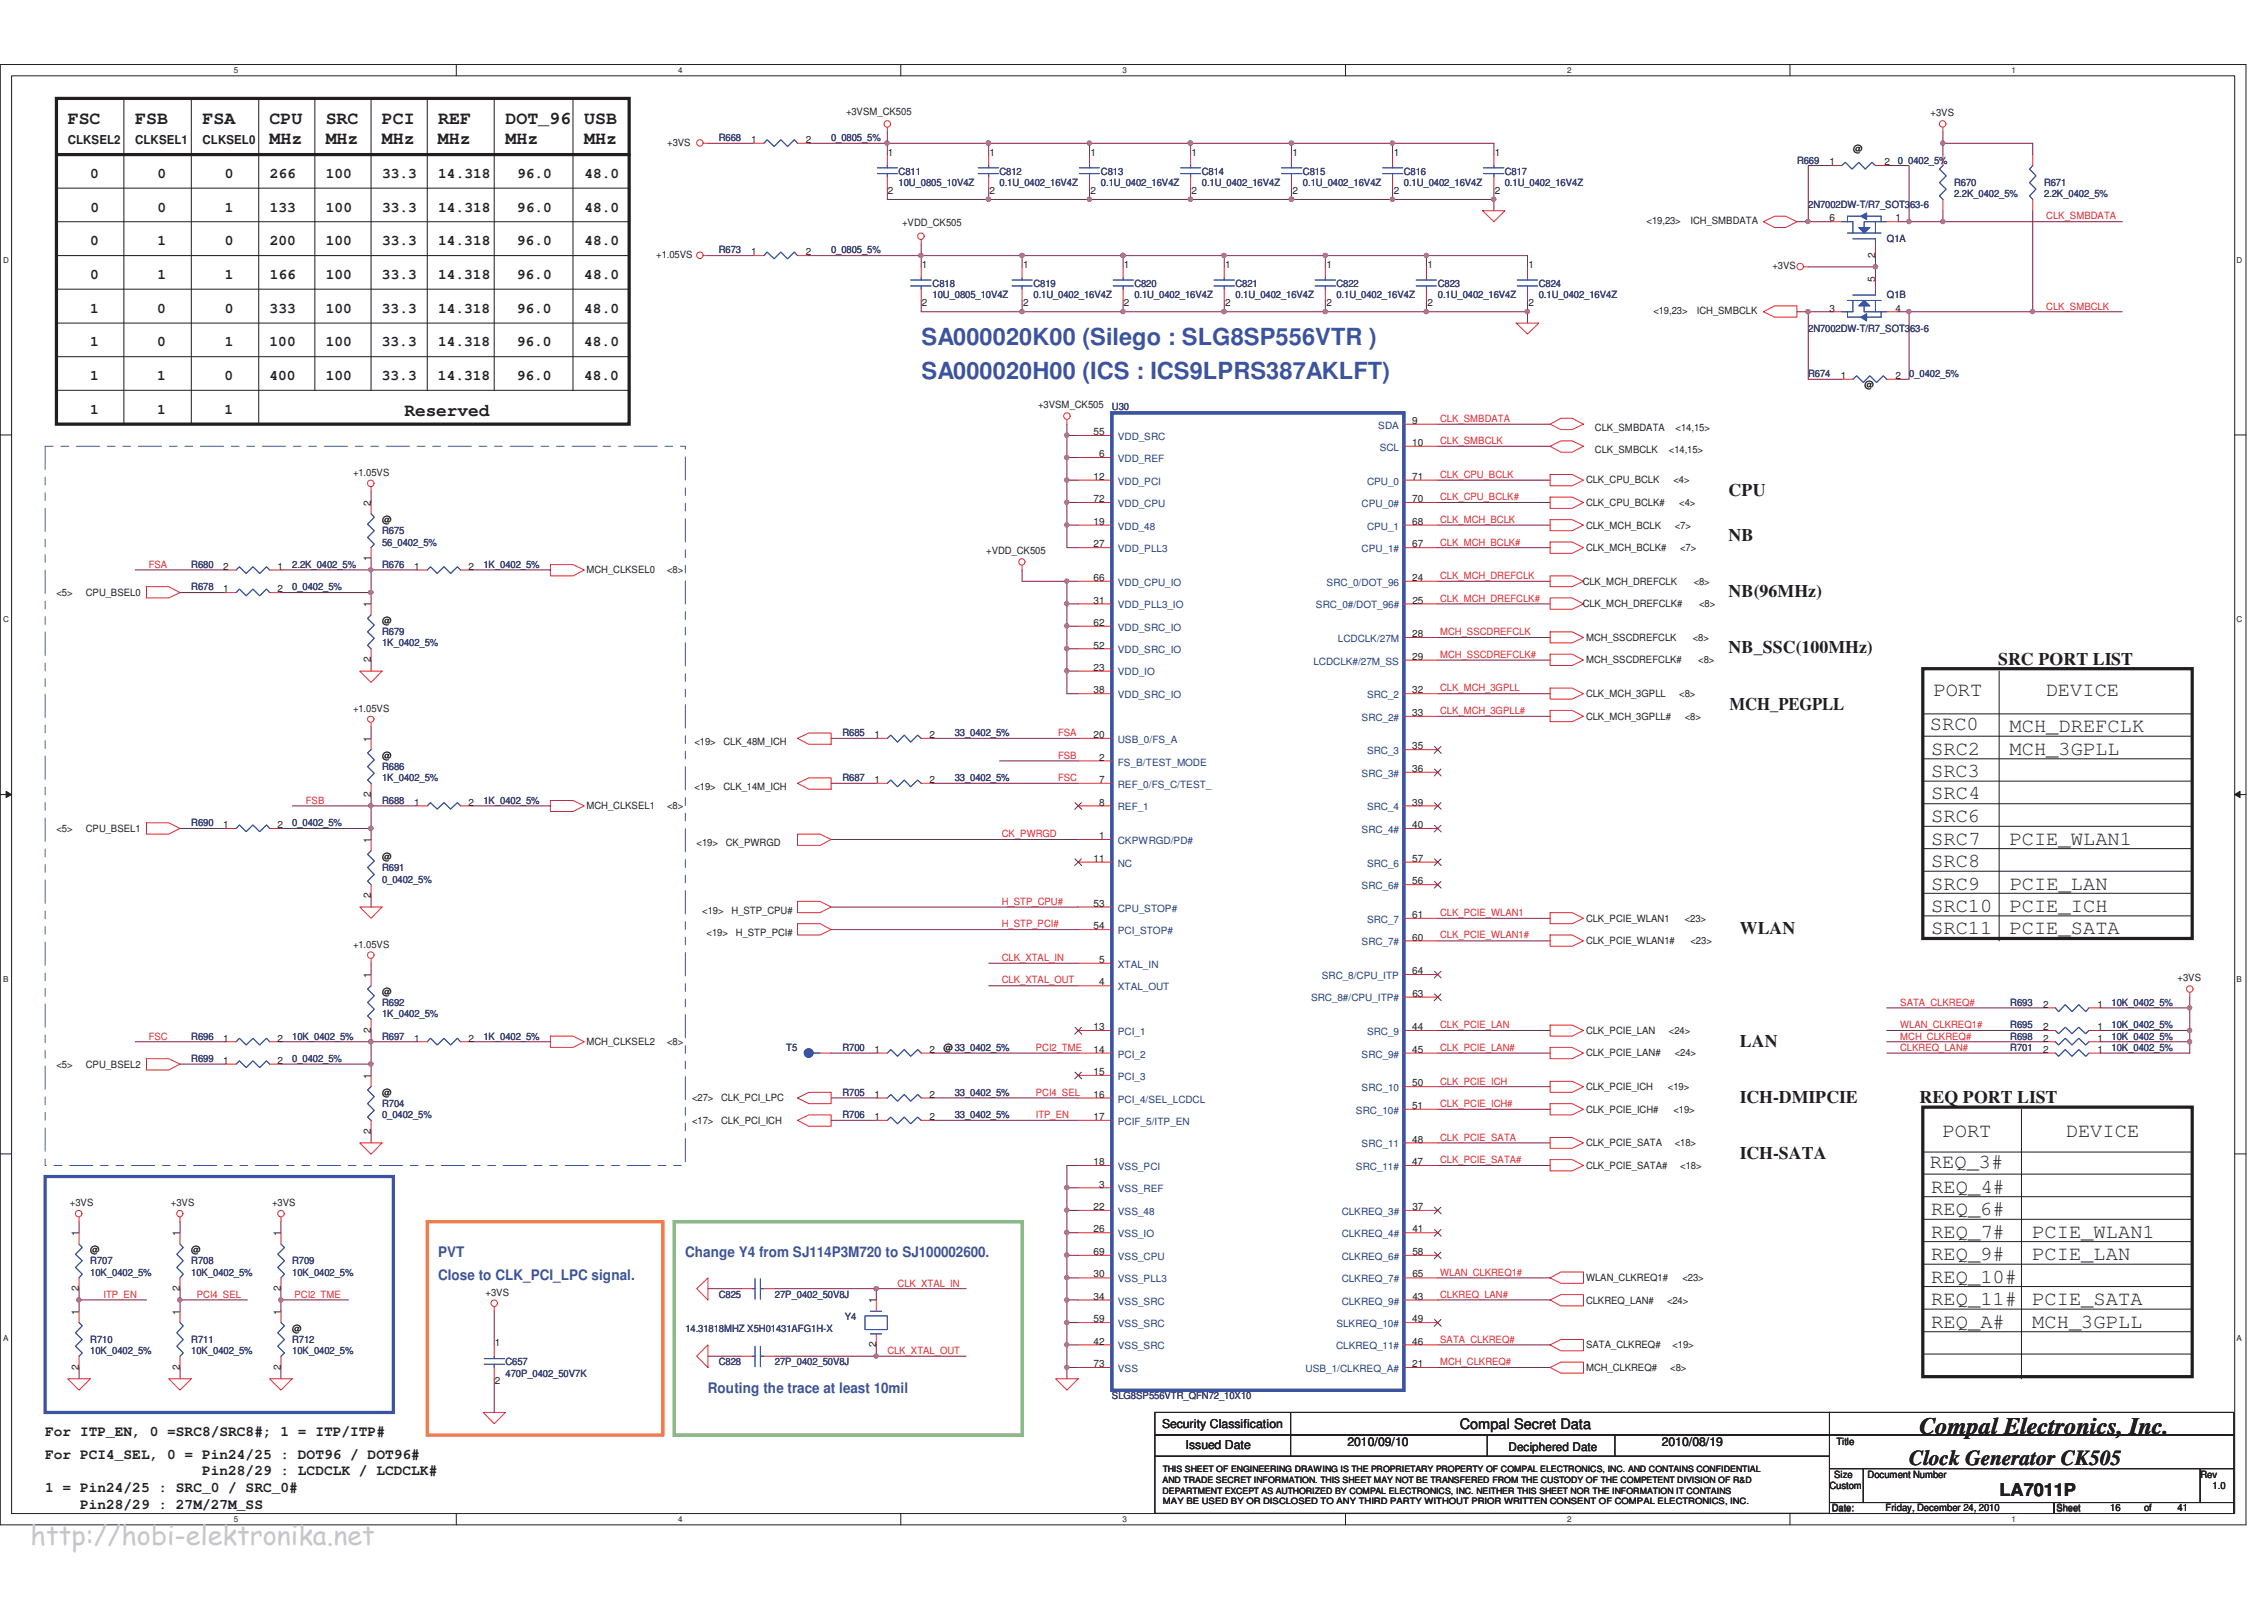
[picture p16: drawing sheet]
<svg xmlns="http://www.w3.org/2000/svg" width="297mm" height="210mm" viewBox="0 0 297 210" stroke-linecap="round" stroke-linejoin="round" font-family="sans-serif">
<defs><g id="words">
<text font-size="3.5" fill="#c7c9cb" x="4" y="202.6">http://hobi-elektronika.net</text>
<g font-size="3.1" fill="#3a53a4">
<text x="120.9" y="45.3">SA000020K00 (Silego : SLG8SP556VTR )</text>
<text x="120.9" y="49.7">SA000020H00 (ICS : ICS9LPRS387AKLFT)</text>
</g>
<text font-size="3.1" fill="#221e1f" x="251.8" y="188">Compal Electronics, Inc.</text>
<text font-size="2.8" fill="#221e1f" x="250.5" y="192.2">Clock Generator CK505</text>
<g font-size="2.6" fill="#221e1f">
<text x="253.2" y="95.7">SRC0</text>
<text x="253.7" y="91.3">PORT</text>
<text x="268.4" y="91.3">DEVICE</text>
<text x="253.4" y="101.9">SRC3</text>
<text x="253.4" y="99">SRC2</text>
<text x="263.7" y="99">MCH_3GPLL</text>
<text x="263.7" y="96.1">MCH_DREFCLK</text>
<text x="253.4" y="107.8">SRC6</text>
<text x="253.4" y="104.8">SRC4</text>
<text x="253.4" y="110.8">SRC7</text>
<text x="253.4" y="113.7">SRC8</text>
<text x="263.7" y="110.8">PCIE_WLAN1</text>
<text x="253.4" y="119.6">SRC10</text>
<text x="253.4" y="116.7">SRC9</text>
<text x="263.7" y="119.6">PCIE_ICH</text>
<text x="263.7" y="116.7">PCIE_LAN</text>
<text x="253.4" y="122.6">SRC11</text>
<text x="263.7" y="122.6">PCIE_SATA</text>
<text x="254.9" y="149.1">PORT</text>
<text x="271" y="149.1">DEVICE</text>
<text x="253.2" y="153.2">REQ_3#</text>
<text x="253.4" y="156.4">REQ_4#</text>
<text x="253.4" y="159.4">REQ_6#</text>
<text x="253.4" y="162.4">REQ_7#</text>
<text x="253.4" y="165.3">REQ_9#</text>
<text x="266.6" y="165.3">PCIE_LAN</text>
<text x="266.6" y="162.4">PCIE_WLAN1</text>
<text x="253.4" y="168.2">REQ_10#</text>
<text x="253.4" y="171.2">REQ_11#</text>
<text x="266.6" y="171.2">PCIE_SATA</text>
<text x="253.4" y="174.1">REQ_A#</text>
<text x="266.6" y="174.1">MCH_3GPLL</text>
</g>
<g font-size="2.3" fill="#221e1f">
<text x="8.9" y="16.3">FSC</text>
<text x="17.7" y="16.3">FSB</text>
<text x="26.6" y="16.3">FSA</text>
<text x="35.4" y="16.3">CPU</text>
<text x="42.7" y="16.3">SRC</text>
<text x="50.1" y="16.3">PCI</text>
<text x="57.5" y="16.3">REF</text>
<text x="66.3" y="16.3">DOT_96</text>
<text x="76.6" y="16.3">USB</text>
<text x="35.4" y="18.9">MHz</text>
<text x="42.7" y="18.9">MHz</text>
<text x="50.1" y="18.9">MHz</text>
<text x="57.5" y="18.9">MHz</text>
<text x="66.3" y="18.9">MHz</text>
<text x="76.6" y="18.9">MHz</text>
<text x="53.1" y="54.6">Reserved</text>
<text x="226.8" y="65.1">CPU</text>
<text x="226.8" y="71">NB</text>
<text x="226.8" y="78.3">NB(96MHz)</text>
<text x="226.8" y="85.7">NB_SSC(100MHz)</text>
<text x="262.1" y="87.2">SRC PORT LIST</text>
<text x="226.9" y="93.1">MCH_PEGPLL</text>
<text x="228.3" y="122.6">WLAN</text>
<text x="228.3" y="137.3">LAN</text>
<text x="228.3" y="144.7">ICH-DMIPCIE</text>
<text x="251.8" y="144.6">REQ PORT LIST</text>
<text x="228.3" y="152">ICH-SATA</text>
<text x="262.3" y="196.3">LA7011P</text>
</g>
<g font-size="1.9" fill="#221e1f">
<text x="11.8" y="23.3">0</text>
<text x="20.7" y="23.3">0</text>
<text x="29.5" y="23.3">0</text>
<text x="35.4" y="23.3">266</text>
<text x="42.8" y="23.3">100</text>
<text x="50.1" y="23.3">33.3</text>
<text x="57.5" y="23.3">14.318</text>
<text x="67.8" y="23.3">96.0</text>
<text x="76.7" y="23.3">48.0</text>
<text x="11.9" y="27.8">0</text>
<text x="20.7" y="27.8">0</text>
<text x="29.5" y="27.8">1</text>
<text x="35.4" y="27.8">133</text>
<text x="42.8" y="27.8">100</text>
<text x="50.1" y="27.8">33.3</text>
<text x="57.5" y="27.8">14.318</text>
<text x="67.8" y="27.8">96.0</text>
<text x="76.7" y="27.8">48.0</text>
<text x="11.8" y="32.2">0</text>
<text x="20.7" y="32.2">1</text>
<text x="29.5" y="32.2">0</text>
<text x="35.4" y="32.2">200</text>
<text x="42.8" y="32.2">100</text>
<text x="50.1" y="32.2">33.3</text>
<text x="57.5" y="32.2">14.318</text>
<text x="67.8" y="32.2">96.0</text>
<text x="76.7" y="32.2">48.0</text>
<text x="11.8" y="41">1</text>
<text x="11.8" y="36.6">0</text>
<text x="20.6" y="41">0</text>
<text x="20.6" y="36.6">1</text>
<text x="29.5" y="41">0</text>
<text x="29.5" y="36.6">1</text>
<text x="35.4" y="41">333</text>
<text x="35.4" y="36.6">166</text>
<text x="42.7" y="41">100</text>
<text x="42.8" y="36.6">100</text>
<text x="50.1" y="41">33.3</text>
<text x="50.1" y="36.6">33.3</text>
<text x="57.5" y="41">14.318</text>
<text x="57.5" y="36.6">14.318</text>
<text x="67.8" y="41">96.0</text>
<text x="67.8" y="36.6">96.0</text>
<text x="76.7" y="41">48.0</text>
<text x="76.7" y="36.6">48.0</text>
<text x="11.8" y="45.4">1</text>
<text x="20.6" y="45.4">0</text>
<text x="29.5" y="45.4">1</text>
<text x="35.4" y="45.4">100</text>
<text x="42.7" y="45.4">100</text>
<text x="50.1" y="45.4">33.3</text>
<text x="57.5" y="45.4">14.318</text>
<text x="67.8" y="45.4">96.0</text>
<text x="76.7" y="45.4">48.0</text>
<text x="11.8" y="49.9">1</text>
<text x="20.6" y="49.9">1</text>
<text x="29.5" y="49.9">0</text>
<text x="35.4" y="49.9">400</text>
<text x="42.7" y="49.9">100</text>
<text x="50.1" y="49.9">33.3</text>
<text x="57.5" y="49.9">14.318</text>
<text x="67.8" y="49.9">96.0</text>
<text x="76.6" y="49.9">48.0</text>
<text x="11.8" y="54.3">1</text>
<text x="20.6" y="54.3">1</text>
<text x="29.5" y="54.3">1</text>
<text x="5.9" y="191.3">For PCI4_SEL, 0 = Pin24/25 : DOT96 / DOT96#</text>
<text x="5.9" y="188.4">For ITP_EN, 0 =SRC8/SRC8#; 1 = ITP/ITP#</text>
<text x="191.5" y="187.4">Compal Secret Data</text>
<text x="5.9" y="195.7">1 = Pin24/25 : SRC_0 / SRC_0#</text>
<text x="10.5" y="197.9">Pin28/29 : 27M/27M_SS</text>
<text x="26.5" y="193.5">Pin28/29 : LCDCLK / LCDCLK#</text>
</g>
<g font-size="1.9" fill="#3a53a4">
<text x="57.5" y="167.9">Close to CLK_PCI_LPC signal.</text>
<text x="57.5" y="164.9">PVT</text>
<text x="89.9" y="164.9">Change Y4 from SJ114P3M720 to SJ100002600.</text>
<text x="92.9" y="182.6">Routing the trace at least 10mil</text>
</g>
<g font-size="1.6" fill="#221e1f">
<text x="8.9" y="18.8">CLKSEL2</text>
<text x="17.7" y="18.8">CLKSEL1</text>
<text x="26.6" y="18.8">CLKSEL0</text>
<text x="152.5" y="187.3">Security Classification</text>
<text x="155.6" y="190.1">Issued Date</text>
<text x="176.8" y="189.7">2010/09/10</text>
<text x="197.9" y="190.3">Deciphered Date</text>
<text x="218" y="189.7">2010/08/19</text>
</g>
<g font-size="1.3" fill="#221e1f">
<text x="111" y="15.1">+3VSM_CK505</text>
<text x="253.3" y="15.2">+3VS</text>
<text x="87.5" y="19.1">+3VS</text>
<text x="98.6" y="18.8">1</text>
<text x="105.7" y="18.8">2</text>
<text x="116.5" y="20.4">1</text>
<text x="129.8" y="20.4">1</text>
<text x="143.1" y="20.4">1</text>
<text x="156.3" y="20.4">1</text>
<text x="169.6" y="20.4">1</text>
<text x="182.9" y="20.4">1</text>
<text x="196.1" y="20.4">1</text>
<text x="240" y="21.7">1</text>
<text x="243.1" y="20">@</text>
<text x="247.2" y="21.7">2</text>
<text x="116.5" y="25.4">2</text>
<text x="118.4" y="29.7">+VDD_CK505</text>
<text x="129.8" y="25.4">2</text>
<text x="143.1" y="25.4">2</text>
<text x="156.3" y="25.4">2</text>
<text x="169.6" y="25.4">2</text>
<text x="182.9" y="25.4">2</text>
<text x="196.1" y="25.4">2</text>
<text x="216" y="29.4">&lt;19,23&gt;</text>
<text x="221.8" y="29.4">ICH_SMBDATA</text>
<text x="240" y="29">6</text>
<text x="248.7" y="29">1</text>
<text x="86.1" y="33.8">+1.05VS</text>
<text x="98.6" y="33.5">1</text>
<text x="105.7" y="33.5">2</text>
<text x="120.9" y="35.1">1</text>
<text x="134.2" y="35.1">1</text>
<text x="147.5" y="35.1">1</text>
<text x="160.7" y="35.1">1</text>
<text x="174" y="35.1">1</text>
<text x="187.3" y="35.1">1</text>
<text x="200.5" y="35.1">1</text>
<text x="232.6" y="35.3">+3VS</text>
<text x="246" y="33.8" transform="rotate(-90 246 33.8)">2</text>
<text x="120.9" y="40.1">2</text>
<text x="134.2" y="40.1">2</text>
<text x="147.5" y="40.1">2</text>
<text x="160.7" y="40.1">2</text>
<text x="174" y="40.1">2</text>
<text x="187.3" y="40.1">2</text>
<text x="200.5" y="40.1">2</text>
<text x="216.9" y="41.2">&lt;19,23&gt;</text>
<text x="222.6" y="41.2">ICH_SMBCLK</text>
<text x="240" y="40.9">3</text>
<text x="246" y="36.9" transform="rotate(-90 246 36.9)">5</text>
<text x="248.7" y="40.9">4</text>
<text x="136.2" y="53.6">+3VSM_CK505</text>
<text x="241.5" y="49.7">1</text>
<text x="244.6" y="50.9">@</text>
<text x="248.7" y="49.7">2</text>
<text x="143.5" y="57">55</text>
<text x="144.2" y="60">6</text>
<text x="185.3" y="55.6">9</text>
<text x="185.3" y="58.5">10</text>
<text x="209.3" y="56.5">CLK_SMBDATA</text>
<text x="209.3" y="59.4">CLK_SMBCLK</text>
<text x="219" y="59.4">&lt;14,15&gt;</text>
<text x="219.8" y="56.5">&lt;14,15&gt;</text>
<text x="46.3" y="62.4">+1.05VS</text>
<text x="143.5" y="62.9">12</text>
<text x="143.5" y="65.9">72</text>
<text x="185.3" y="62.9">71</text>
<text x="185.3" y="65.9">70</text>
<text x="208.1" y="63.4">CLK_CPU_BCLK</text>
<text x="219.6" y="63.4">&lt;4&gt;</text>
<text x="48.6" y="66.4" transform="rotate(-90 48.6 66.4)">2</text>
<text x="50.1" y="68.6">@</text>
<text x="143.5" y="68.8">19</text>
<text x="143.5" y="71.8">27</text>
<text x="185.3" y="68.8">68</text>
<text x="185.3" y="71.8">67</text>
<text x="208.1" y="66.4">CLK_CPU_BCLK#</text>
<text x="208.1" y="69.3">CLK_MCH_BCLK</text>
<text x="219.7" y="69.3">&lt;7&gt;</text>
<text x="220.3" y="66.4">&lt;4&gt;</text>
<text x="29.3" y="77.7">1</text>
<text x="29.3" y="74.7">2</text>
<text x="36.4" y="77.7">2</text>
<text x="36.4" y="74.7">1</text>
<text x="48.6" y="73.6" transform="rotate(-90 48.6 73.6)">1</text>
<text x="54.3" y="74.7">1</text>
<text x="61.5" y="74.7">2</text>
<text x="76.9" y="75.2">MCH_CLKSEL0</text>
<text x="87.5" y="75.2">&lt;8&gt;</text>
<text x="129.4" y="72.7">+VDD_CK505</text>
<text x="143.5" y="76.2">66</text>
<text x="185.3" y="76.2">24</text>
<text x="207.7" y="76.7">CLK_MCH_DREFCLK</text>
<text x="208.1" y="72.3">CLK_MCH_BCLK#</text>
<text x="220.4" y="72.3">&lt;7&gt;</text>
<text x="222.2" y="76.7">&lt;8&gt;</text>
<text x="7.4" y="78.1">&lt;5&gt;</text>
<text x="11.3" y="78.1">CPU_BSEL0</text>
<text x="48.6" y="79.6" transform="rotate(-90 48.6 79.6)">1</text>
<text x="50.1" y="81.8">@</text>
<text x="143.5" y="79.2">31</text>
<text x="143.5" y="82.1">62</text>
<text x="185.3" y="83.6">28</text>
<text x="185.3" y="79.2">25</text>
<text x="207.7" y="79.6">CLK_MCH_DREFCLK#</text>
<text x="222.9" y="79.6">&lt;8&gt;</text>
<text x="48.6" y="86.9" transform="rotate(-90 48.6 86.9)">2</text>
<text x="143.5" y="88">23</text>
<text x="143.5" y="85.1">52</text>
<text x="185.3" y="86.5">29</text>
<text x="208.1" y="84.1">MCH_SSCDREFCLK</text>
<text x="208.1" y="87">MCH_SSCDREFCLK#</text>
<text x="222.1" y="84.1">&lt;8&gt;</text>
<text x="222.8" y="87">&lt;8&gt;</text>
<text x="46.3" y="93.3">+1.05VS</text>
<text x="143.5" y="90.9">38</text>
<text x="185.3" y="90.9">32</text>
<text x="185.3" y="93.9">33</text>
<text x="208.1" y="94.4">CLK_MCH_3GPLL#</text>
<text x="208.1" y="91.4">CLK_MCH_3GPLL</text>
<text x="220.3" y="91.4">&lt;8&gt;</text>
<text x="221" y="94.4">&lt;8&gt;</text>
<text x="48.6" y="97.3" transform="rotate(-90 48.6 97.3)">1</text>
<text x="50.1" y="99.5">@</text>
<text x="91.1" y="97.8">&lt;19&gt;</text>
<text x="94.9" y="97.8">CLK_48M_ICH</text>
<text x="114.7" y="96.8">1</text>
<text x="121.9" y="96.8">2</text>
<text x="143.5" y="96.8">20</text>
<text x="144.2" y="99.8">2</text>
<text x="185.3" y="98.3">35</text>
<text x="185.3" y="101.3">36</text>
<text x="48.6" y="104.5" transform="rotate(-90 48.6 104.5)">2</text>
<text x="54.3" y="105.7">1</text>
<text x="61.5" y="105.7">2</text>
<text x="76.9" y="106.2">MCH_CLKSEL1</text>
<text x="87.5" y="106.2">&lt;8&gt;</text>
<text x="91.1" y="103.6">&lt;19&gt;</text>
<text x="94.9" y="103.6">CLK_14M_ICH</text>
<text x="114.7" y="102.7">1</text>
<text x="121.9" y="102.7">2</text>
<text x="144.2" y="102.7">7</text>
<text x="144.2" y="105.7">8</text>
<text x="185.3" y="105.7">39</text>
<text x="7.4" y="109.1">&lt;5&gt;</text>
<text x="11.3" y="109.1">CPU_BSEL1</text>
<text x="29.3" y="108.6">1</text>
<text x="36.4" y="108.6">2</text>
<text x="48.6" y="110.6" transform="rotate(-90 48.6 110.6)">1</text>
<text x="50.1" y="112.8">@</text>
<text x="91.4" y="111">&lt;19&gt;</text>
<text x="95.2" y="111">CK_PWRGD</text>
<text x="143.5" y="113">11</text>
<text x="144.2" y="110.1">1</text>
<text x="185.3" y="113">57</text>
<text x="185.3" y="108.6">40</text>
<text x="48.6" y="117.8" transform="rotate(-90 48.6 117.8)">2</text>
<text x="92.1" y="119.8">&lt;19&gt;</text>
<text x="96" y="119.8">H_STP_CPU#</text>
<text x="143.5" y="118.9">53</text>
<text x="185.3" y="116">56</text>
<text x="46.3" y="124.3">+1.05VS</text>
<text x="92.7" y="122.8">&lt;19&gt;</text>
<text x="96.6" y="122.8">H_STP_PCI#</text>
<text x="143.5" y="121.9">54</text>
<text x="185.3" y="120.4">61</text>
<text x="185.3" y="123.4">60</text>
<text x="208.1" y="123.8">CLK_PCIE_WLAN1#</text>
<text x="208.1" y="120.9">CLK_PCIE_WLAN1</text>
<text x="221" y="120.9">&lt;23&gt;</text>
<text x="221.8" y="123.8">&lt;23&gt;</text>
<text x="48.6" y="128.3" transform="rotate(-90 48.6 128.3)">1</text>
<text x="50.1" y="130.5">@</text>
<text x="144.2" y="129.2">4</text>
<text x="144.2" y="126.3">5</text>
<text x="185.3" y="127.7">64</text>
<text x="185.3" y="130.7">63</text>
<text x="285.7" y="128.7">+3VS</text>
<text x="29.3" y="136.6">1</text>
<text x="36.4" y="136.6">2</text>
<text x="48.6" y="135.4" transform="rotate(-90 48.6 135.4)">2</text>
<text x="54.3" y="136.6">1</text>
<text x="61.5" y="136.6">2</text>
<text x="76.9" y="137.1">MCH_CLKSEL2</text>
<text x="87.5" y="137.1">&lt;8&gt;</text>
<text x="123.8" y="137.8">@33_0402_5%</text>
<text x="143.5" y="135.1">13</text>
<text x="185.3" y="135.1">44</text>
<text x="208.1" y="135.6">CLK_PCIE_LAN</text>
<text x="219" y="135.6">&lt;24&gt;</text>
<text x="268.1" y="132.2">2</text>
<text x="268.1" y="135.1">2</text>
<text x="268.1" y="136.6">2</text>
<text x="275.2" y="132.2">1</text>
<text x="275.2" y="135.1">1</text>
<text x="275.2" y="136.6">1</text>
<text x="7.4" y="140">&lt;5&gt;</text>
<text x="11.3" y="140">CPU_BSEL2</text>
<text x="29.3" y="139.5">1</text>
<text x="36.4" y="139.5">2</text>
<text x="48.6" y="141.5" transform="rotate(-90 48.6 141.5)">1</text>
<text x="50.1" y="143.7">@</text>
<text x="114.7" y="138.1">1</text>
<text x="114.7" y="144">1</text>
<text x="121.9" y="138.1">2</text>
<text x="121.9" y="144">2</text>
<text x="143.5" y="138.1">14</text>
<text x="143.5" y="141">15</text>
<text x="143.5" y="144">16</text>
<text x="185.3" y="142.5">50</text>
<text x="185.3" y="138.1">45</text>
<text x="208.1" y="143">CLK_PCIE_ICH</text>
<text x="208.1" y="138.5">CLK_PCIE_LAN#</text>
<text x="218.8" y="143">&lt;19&gt;</text>
<text x="219.7" y="138.5">&lt;24&gt;</text>
<text x="268.1" y="138.1">2</text>
<text x="275.2" y="138.1">1</text>
<text x="48.6" y="148.7" transform="rotate(-90 48.6 148.7)">2</text>
<text x="90.8" y="144.4">&lt;27&gt;</text>
<text x="90.8" y="147.4">&lt;17&gt;</text>
<text x="94.6" y="144.4">CLK_PCI_LPC</text>
<text x="94.6" y="147.4">CLK_PCI_ICH</text>
<text x="114.7" y="146.9">1</text>
<text x="121.9" y="146.9">2</text>
<text x="143.5" y="146.9">17</text>
<text x="185.3" y="145.5">51</text>
<text x="185.3" y="149.9">48</text>
<text x="208.1" y="145.9">CLK_PCIE_ICH#</text>
<text x="219.6" y="145.9">&lt;19&gt;</text>
<text x="143.5" y="152.8">18</text>
<text x="144.2" y="155.8">3</text>
<text x="185.3" y="152.8">47</text>
<text x="208.1" y="150.4">CLK_PCIE_SATA</text>
<text x="208.1" y="153.3">CLK_PCIE_SATA#</text>
<text x="219.7" y="150.4">&lt;18&gt;</text>
<text x="220.4" y="153.3">&lt;18&gt;</text>
<text x="9.2" y="158.2">+3VS</text>
<text x="22.4" y="158.2">+3VS</text>
<text x="35.7" y="158.2">+3VS</text>
<text x="143.5" y="158.7">22</text>
<text x="143.5" y="161.6">26</text>
<text x="185.3" y="161.6">41</text>
<text x="185.3" y="158.7">37</text>
<text x="10.3" y="162.1" transform="rotate(-90 10.3 162.1)">1</text>
<text x="11.9" y="164.3">@</text>
<text x="23.6" y="162.1" transform="rotate(-90 23.6 162.1)">1</text>
<text x="25.1" y="164.3">@</text>
<text x="36.8" y="162.1" transform="rotate(-90 36.8 162.1)">1</text>
<text x="143.5" y="167.5">30</text>
<text x="143.5" y="164.6">69</text>
<text x="185.3" y="167.5">65</text>
<text x="185.3" y="164.6">58</text>
<text x="10.3" y="172.4" transform="rotate(-90 10.3 172.4)">1</text>
<text x="10.3" y="169.4" transform="rotate(-90 10.3 169.4)">2</text>
<text x="23.6" y="172.4" transform="rotate(-90 23.6 172.4)">1</text>
<text x="23.6" y="169.4" transform="rotate(-90 23.6 169.4)">2</text>
<text x="36.8" y="172.4" transform="rotate(-90 36.8 172.4)">1</text>
<text x="36.8" y="169.4" transform="rotate(-90 36.8 169.4)">2</text>
<text x="63.7" y="169.9">+3VS</text>
<text x="114.9" y="171" transform="rotate(-90 114.9 171)">1</text>
<text x="143.5" y="170.5">34</text>
<text x="143.5" y="173.4">59</text>
<text x="185.3" y="173.4">49</text>
<text x="185.3" y="170.5">43</text>
<text x="208.1" y="171">CLKREQ_LAN#</text>
<text x="208.1" y="168">WLAN_CLKREQ1#</text>
<text x="218.7" y="171">&lt;24&gt;</text>
<text x="220.7" y="168">&lt;23&gt;</text>
<text x="10.3" y="179.7" transform="rotate(-90 10.3 179.7)">2</text>
<text x="23.6" y="179.7" transform="rotate(-90 23.6 179.7)">2</text>
<text x="36.8" y="179.7" transform="rotate(-90 36.8 179.7)">2</text>
<text x="38.3" y="174.7">@</text>
<text x="64.9" y="176.6">1</text>
<text x="114.9" y="176.7" transform="rotate(-90 114.9 176.7)">2</text>
<text x="143.5" y="176.4">42</text>
<text x="143.5" y="179.3">73</text>
<text x="185.3" y="179.3">21</text>
<text x="185.3" y="176.4">46</text>
<text x="208.1" y="176.9">SATA_CLKREQ#</text>
<text x="208.1" y="179.8">MCH_CLKREQ#</text>
<text x="219.1" y="179.8">&lt;8&gt;</text>
<text x="219.4" y="176.9">&lt;19&gt;</text>
<text x="64.9" y="181.6">2</text>
<text x="240.9" y="189.5">Title</text>
<text x="240" y="195.3">Custom</text>
<text x="240.6" y="193.8">Size</text>
<text x="245" y="193.8">Document Number</text>
<text x="288.7" y="193.8">Rev</text>
<text x="290.3" y="195.3">1.0</text>
<text x="240.3" y="198.2">Date:</text>
<text x="247.4" y="198.2">Friday, December 24, 2010</text>
<text x="269.8" y="198.2">Sheet</text>
<text x="276.9" y="198.2">16</text>
<text x="281.3" y="198.2">of</text>
<text x="285.7" y="198.2">41</text>
</g>
<g font-size="1.3" fill="#2d2d72">
<text x="94.3" y="18.5">R668</text>
<text x="109" y="18.5">0_0805_5%</text>
<text x="117.9" y="22.9">C811</text>
<text x="131.1" y="22.9">C812</text>
<text x="144.4" y="22.9">C813</text>
<text x="157.7" y="22.9">C814</text>
<text x="171" y="22.9">C815</text>
<text x="184.2" y="22.9">C816</text>
<text x="197.4" y="22.9">C817</text>
<text x="235.8" y="21.5">R669</text>
<text x="249" y="21.5">0_0402_5%</text>
<text x="117.9" y="24.4">10U_0805_10V4Z</text>
<text x="131.1" y="24.4">0.1U_0402_16V4Z</text>
<text x="144.4" y="24.4">0.1U_0402_16V4Z</text>
<text x="157.7" y="24.4">0.1U_0402_16V4Z</text>
<text x="171" y="24.4">0.1U_0402_16V4Z</text>
<text x="184.2" y="24.4">0.1U_0402_16V4Z</text>
<text x="197.4" y="24.4">0.1U_0402_16V4Z</text>
<text x="237.2" y="27.3">2N7002DW-T/R7_SOT363-6</text>
<text x="256.4" y="24.4">R670</text>
<text x="256.4" y="25.9">2.2K_0402_5%</text>
<text x="268.2" y="24.4">R671</text>
<text x="268.2" y="25.9">2.2K_0402_5%</text>
<text x="94.3" y="33.2">R673</text>
<text x="109" y="33.2">0_0805_5%</text>
<text x="247.6" y="31.7">Q1A</text>
<text x="122.4" y="37.6">C818</text>
<text x="122.4" y="39.1">10U_0805_10V4Z</text>
<text x="135.6" y="37.6">C819</text>
<text x="135.6" y="39.1">0.1U_0402_16V4Z</text>
<text x="148.8" y="37.6">C820</text>
<text x="148.8" y="39.1">0.1U_0402_16V4Z</text>
<text x="162.1" y="37.6">C821</text>
<text x="162.1" y="39.1">0.1U_0402_16V4Z</text>
<text x="175.3" y="37.6">C822</text>
<text x="175.3" y="39.1">0.1U_0402_16V4Z</text>
<text x="188.6" y="37.6">C823</text>
<text x="188.6" y="39.1">0.1U_0402_16V4Z</text>
<text x="201.9" y="37.6">C824</text>
<text x="201.9" y="39.1">0.1U_0402_16V4Z</text>
<text x="247.6" y="39.1">Q1B</text>
<text x="237.2" y="43.6">2N7002DW-T/R7_SOT363-6</text>
<text x="145.9" y="53.8">U30</text>
<text x="237.2" y="49.4">R674</text>
<text x="250.5" y="49.4">0_0402_5%</text>
<text x="50.1" y="70.1">R675</text>
<text x="50.1" y="71.5">56_0402_5%</text>
<text x="25.1" y="77.4">R678</text>
<text x="25.1" y="74.5">R680</text>
<text x="38.3" y="77.4">0_0402_5%</text>
<text x="38.3" y="74.5">2.2K_0402_5%</text>
<text x="50.1" y="74.5">R676</text>
<text x="63.4" y="74.5">1K_0402_5%</text>
<text x="50.1" y="83.3">R679</text>
<text x="50.1" y="84.8">1K_0402_5%</text>
<text x="50.1" y="101">R686</text>
<text x="110.5" y="96.6">R685</text>
<text x="125.3" y="96.6">33_0402_5%</text>
<text x="50.1" y="102.5">1K_0402_5%</text>
<text x="50.1" y="105.4">R688</text>
<text x="63.4" y="105.4">1K_0402_5%</text>
<text x="110.5" y="102.5">R687</text>
<text x="125.3" y="102.5">33_0402_5%</text>
<text x="25.1" y="108.4">R690</text>
<text x="38.3" y="108.4">0_0402_5%</text>
<text x="50.1" y="114.3">R691</text>
<text x="50.1" y="115.7">0_0402_5%</text>
<text x="50.1" y="131.9">R692</text>
<text x="263.8" y="131.9">R693</text>
<text x="277" y="131.9">10K_0402_5%</text>
<text x="25.1" y="136.4">R696</text>
<text x="38.3" y="136.4">10K_0402_5%</text>
<text x="50.1" y="136.4">R697</text>
<text x="50.1" y="133.4">1K_0402_5%</text>
<text x="63.4" y="136.4">1K_0402_5%</text>
<text x="103.2" y="137.8">T5</text>
<text x="110.5" y="137.8">R700</text>
<text x="263.8" y="134.9">R695</text>
<text x="263.8" y="136.4">R698</text>
<text x="263.8" y="137.8">R701</text>
<text x="277" y="134.9">10K_0402_5%</text>
<text x="277" y="136.4">10K_0402_5%</text>
<text x="277" y="137.8">10K_0402_5%</text>
<text x="25.1" y="139.3">R699</text>
<text x="38.3" y="139.3">0_0402_5%</text>
<text x="110.5" y="143.7">R705</text>
<text x="125.3" y="143.7">33_0402_5%</text>
<text x="50.1" y="145.2">R704</text>
<text x="50.1" y="146.7">0_0402_5%</text>
<text x="110.5" y="146.7">R706</text>
<text x="125.3" y="146.7">33_0402_5%</text>
<text x="11.9" y="165.8">R707</text>
<text x="11.9" y="167.3">10K_0402_5%</text>
<text x="25.1" y="165.8">R708</text>
<text x="25.1" y="167.3">10K_0402_5%</text>
<text x="38.3" y="165.8">R709</text>
<text x="38.3" y="167.3">10K_0402_5%</text>
<text x="94.3" y="170.2">C825</text>
<text x="101.7" y="170.2">27P_0402_50V8J</text>
<text x="110.8" y="173.2">Y4</text>
<text x="11.9" y="176.1">R710</text>
<text x="11.9" y="177.6">10K_0402_5%</text>
<text x="25.1" y="176.1">R711</text>
<text x="25.1" y="177.6">10K_0402_5%</text>
<text x="38.3" y="176.1">R712</text>
<text x="38.3" y="177.6">10K_0402_5%</text>
<text x="66.3" y="179.1">C657</text>
<text x="89.9" y="174.7">14.31818MHZ X5H01431AFG1H-X</text>
<text x="94.3" y="179.1">C828</text>
<text x="101.7" y="179.1">27P_0402_50V8J</text>
<text x="66.3" y="180.6">470P_0402_50V7K</text>
<text x="145.9" y="183.5">SLG8SP556VTR_QFN72_10X10</text>
</g>
<g font-size="1.3" fill="#ec2426">
<text x="268.5" y="28.8">CLK_SMBDATA</text>
<text x="268.5" y="40.6">CLK_SMBCLK</text>
<text x="189" y="55.3">CLK_SMBDATA</text>
<text x="189" y="58.2">CLK_SMBCLK</text>
<text x="189" y="62.7">CLK_CPU_BCLK</text>
<text x="189" y="65.6">CLK_CPU_BCLK#</text>
<text x="189" y="68.6">CLK_MCH_BCLK</text>
<text x="189" y="71.5">CLK_MCH_BCLK#</text>
<text x="19.5" y="74.5">FSA</text>
<text x="189" y="76">CLK_MCH_DREFCLK</text>
<text x="189" y="78.9">CLK_MCH_DREFCLK#</text>
<text x="189" y="83.3">MCH_SSCDREFCLK</text>
<text x="189" y="86.3">MCH_SSCDREFCLK#</text>
<text x="189" y="90.7">CLK_MCH_3GPLL</text>
<text x="189" y="93.6">CLK_MCH_3GPLL#</text>
<text x="138.8" y="99.5">FSB</text>
<text x="138.8" y="96.6">FSA</text>
<text x="40.1" y="105.4">FSB</text>
<text x="138.8" y="102.5">FSC</text>
<text x="131.4" y="109.8">CK_PWRGD</text>
<text x="131.4" y="118.6">H_STP_CPU#</text>
<text x="131.4" y="121.6">H_STP_PCI#</text>
<text x="189" y="123.1">CLK_PCIE_WLAN1#</text>
<text x="189" y="120.1">CLK_PCIE_WLAN1</text>
<text x="131.4" y="126">CLK_XTAL_IN</text>
<text x="131.4" y="129">CLK_XTAL_OUT</text>
<text x="249.3" y="131.9">SATA_CLKREQ#</text>
<text x="19.5" y="136.4">FSC</text>
<text x="135.9" y="137.8">PCI2_TME</text>
<text x="189" y="134.9">CLK_PCIE_LAN</text>
<text x="189" y="137.8">CLK_PCIE_LAN#</text>
<text x="249.3" y="134.9">WLAN_CLKREQ1#</text>
<text x="249.3" y="136.4">MCH_CLKREQ#</text>
<text x="249.3" y="137.8">CLKREQ_LAN#</text>
<text x="135.9" y="143.7">PCI4_SEL</text>
<text x="189" y="142.2">CLK_PCIE_ICH</text>
<text x="135.9" y="146.7">ITP_EN</text>
<text x="189" y="149.6">CLK_PCIE_SATA</text>
<text x="189" y="145.2">CLK_PCIE_ICH#</text>
<text x="189" y="152.6">CLK_PCIE_SATA#</text>
<text x="189" y="167.3">WLAN_CLKREQ1#</text>
<text x="13.6" y="170.2">ITP_EN</text>
<text x="25.8" y="170.2">PCI4_SEL</text>
<text x="38.6" y="170.2">PCI2_TME</text>
<text x="117.8" y="168.7">CLK_XTAL_IN</text>
<text x="189" y="170.2">CLKREQ_LAN#</text>
<text x="116.4" y="177.6">CLK_XTAL_OUT</text>
<text x="189" y="179.1">MCH_CLKREQ#</text>
<text x="189" y="176.1">SATA_CLKREQ#</text>
</g>
<g font-size="1.3" fill="#1d437e">
<text x="146.7" y="57.7">VDD_SRC</text>
<text x="180.8" y="56.2">SDA</text>
<text x="181" y="59.1">SCL</text>
<text x="146.7" y="60.6">VDD_REF</text>
<text x="146.7" y="63.6">VDD_PCI</text>
<text x="179.4" y="63.6">CPU_0</text>
<text x="146.7" y="69.5">VDD_48</text>
<text x="146.7" y="66.5">VDD_CPU</text>
<text x="178.6" y="66.5">CPU_0#</text>
<text x="179.4" y="69.5">CPU_1</text>
<text x="146.7" y="72.4">VDD_PLL3</text>
<text x="146.7" y="76.8">VDD_CPU_IO</text>
<text x="174.1" y="76.8">SRC_0/DOT_96</text>
<text x="178.6" y="72.4">CPU_1#</text>
<text x="146.7" y="79.8">VDD_PLL3_IO</text>
<text x="146.7" y="82.7">VDD_SRC_IO</text>
<text x="172.6" y="79.8">SRC_0#/DOT_96#</text>
<text x="146.7" y="88.6">VDD_IO</text>
<text x="146.7" y="85.7">VDD_SRC_IO</text>
<text x="172.3" y="87.2">LCDCLK#/27M_SS</text>
<text x="175.5" y="84.2">LCDCLK/27M</text>
<text x="146.7" y="91.5">VDD_SRC_IO</text>
<text x="178.6" y="94.5">SRC_2#</text>
<text x="179.4" y="91.5">SRC_2</text>
<text x="146.7" y="100.4">FS_B/TEST_MODE</text>
<text x="146.7" y="97.4">USB_0/FS_A</text>
<text x="178.6" y="101.9">SRC_3#</text>
<text x="179.4" y="98.9">SRC_3</text>
<text x="146.7" y="103.3">REF_0/FS_C/TEST_</text>
<text x="146.7" y="106.3">REF_1</text>
<text x="179.4" y="106.3">SRC_4</text>
<text x="146.7" y="110.7">CKPWRGD/PD#</text>
<text x="146.7" y="113.7">NC</text>
<text x="178.6" y="109.3">SRC_4#</text>
<text x="179.4" y="113.7">SRC_6</text>
<text x="146.7" y="119.6">CPU_STOP#</text>
<text x="178.6" y="116.6">SRC_6#</text>
<text x="146.7" y="122.5">PCI_STOP#</text>
<text x="178.6" y="124">SRC_7#</text>
<text x="179.4" y="121">SRC_7</text>
<text x="146.7" y="129.9">XTAL_OUT</text>
<text x="146.7" y="126.9">XTAL_IN</text>
<text x="172" y="131.3">SRC_8#/CPU_ITP#</text>
<text x="173.4" y="128.4">SRC_8/CPU_ITP</text>
<text x="146.7" y="135.8">PCI_1</text>
<text x="179.4" y="135.8">SRC_9</text>
<text x="146.7" y="138.7">PCI_2</text>
<text x="146.7" y="141.6">PCI_3</text>
<text x="178.6" y="143.1">SRC_10</text>
<text x="178.6" y="138.7">SRC_9#</text>
<text x="146.7" y="144.6">PCI_4/SEL_LCDCL</text>
<text x="146.7" y="147.5">PCIF_5/ITP_EN</text>
<text x="177.9" y="146.1">SRC_10#</text>
<text x="146.7" y="153.5">VSS_PCI</text>
<text x="177.9" y="153.5">SRC_11#</text>
<text x="178.6" y="150.5">SRC_11</text>
<text x="146.7" y="156.4">VSS_REF</text>
<text x="146.7" y="159.4">VSS_48</text>
<text x="176" y="159.4">CLKREQ_3#</text>
<text x="146.7" y="162.2">VSS_IO</text>
<text x="146.7" y="165.2">VSS_CPU</text>
<text x="176" y="165.2">CLKREQ_6#</text>
<text x="176" y="162.2">CLKREQ_4#</text>
<text x="146.7" y="168.2">VSS_PLL3</text>
<text x="146.7" y="171.1">VSS_SRC</text>
<text x="176" y="168.2">CLKREQ_7#</text>
<text x="176" y="171.1">CLKREQ_9#</text>
<text x="146.7" y="174.1">VSS_SRC</text>
<text x="146.7" y="177">VSS_SRC</text>
<text x="146.7" y="180">VSS</text>
<text x="171.3" y="180">USB_1/CLKREQ_A#</text>
<text x="175.3" y="177">CLKREQ_11#</text>
<text x="175.3" y="174.1">SLKREQ_10#</text>
</g>
<g font-size="1.1" fill="#221e1f">
<text x="30.7" y="9.6">5</text>
<text x="89" y="9.6">4</text>
<text x="147.3" y="9.6">3</text>
<text x="205.6" y="9.6">2</text>
<text x="263.9" y="9.6">1</text>
<text x=".4" y="34.5">D</text>
<text x="293.4" y="34.5">D</text>
<text x=".4" y="81.6">C</text>
<text x="293.4" y="81.6">C</text>
<text x=".4" y="128.7">B</text>
<text x="293.4" y="128.7">B</text>
<text x=".4" y="175.9">A</text>
<text x="293.4" y="175.9">A</text>
<text x="152.5" y="195.9">DEPARTMENT EXCEPT AS AUTHORIZED BY COMPAL ELECTRONICS, INC. NEITHER THIS SHEET NOR THE INFORMATION IT CONTAINS</text>
<text x="152.5" y="194.5">AND TRADE SECRET INFORMATION. THIS SHEET MAY NOT BE TRANSFERED FROM THE CUSTODY OF THE COMPETENT DIVISION OF R&amp;D</text>
<text x="152.5" y="193.1">THIS SHEET OF ENGINEERING DRAWING IS THE PROPRIETARY PROPERTY OF COMPAL ELECTRONICS, INC. AND CONTAINS CONFIDENTIAL</text>
<text x="152.6" y="197.3">MAY BE USED BY OR DISCLOSED TO ANY THIRD PARTY WITHOUT PRIOR WRITTEN CONSENT OF COMPAL ELECTRONICS, INC.</text>
<text x="30.7" y="199.6">5</text>
<text x="89" y="199.6">4</text>
<text x="147.3" y="199.6">3</text>
<text x="205.6" y="199.6">2</text>
<text x="263.9" y="199.6">1</text>
</g>
</g></defs>
<path d="M0 8.5h294.7v191.5h-294.7zM1.5 9.9h291.7v188.6h-291.7z" fill="none" stroke="#221e1f" stroke-width=".13"/>
<g fill="#fff">
<path d="M30.7 8.6h.6v1.2h-.6z"/>
<path d="M30.7 198.7h.6v1.1h-.6z"/>
</g>
<path d="M59.9 8.5v1.4M59.9 198.5v1.5" fill="none" stroke="#221e1f" stroke-width=".13"/>
<g fill="#fff">
<path d="M89 8.6h.6v1.2h-.6z"/>
<path d="M89 198.7h.6v1.1h-.6z"/>
</g>
<path d="M118.2 8.5v1.4M118.2 198.5v1.5" fill="none" stroke="#221e1f" stroke-width=".13"/>
<g fill="#fff">
<path d="M147.4 8.6h.5v1.2h-.5z"/>
<path d="M147.4 198.7h.5v1.1h-.5z"/>
</g>
<path d="M176.5 8.5v1.4M176.5 198.5v1.5" fill="none" stroke="#221e1f" stroke-width=".13"/>
<g fill="#fff">
<path d="M205.7 8.6h.6v1.2h-.6z"/>
<path d="M205.7 198.7h.6v1.1h-.6z"/>
</g>
<path d="M234.8 8.5v1.4M234.8 198.5v1.5" fill="none" stroke="#221e1f" stroke-width=".13"/>
<g fill="#fff">
<path d="M264 8.6h.6v1.2h-.6z"/>
<path d="M264 198.7h.6v1.1h-.6z"/>
<path d="M.4 33.5h.8v1.2h-.8z"/>
<path d="M293.6 33.5h.7v1.2h-.7z"/>
<path d="M.4 80.6h.8v1.2h-.8z"/>
<path d="M293.6 80.6h.7v1.2h-.7z"/>
</g>
<path d="M0 57h1.5M293.2 57h1.5" fill="none" stroke="#221e1f" stroke-width=".13"/>
<g fill="#fff">
<path d="M.4 127.7h.7v1.2h-.7z"/>
<path d="M293.6 127.7h.7v1.2h-.7z"/>
</g>
<path d="M0 104.2h1.5M293.2 104.2h1.5" fill="none" stroke="#221e1f" stroke-width=".13"/>
<path d="M.8 103.8l.7 .4-.7 .4z" fill="#221e1f"/>
<path d="M.8 103.8l.7 .4-.7 .4z" fill="none" stroke="#221e1f" stroke-width=".13"/>
<path d="M293.2 104.2l.7-.4v.8z" fill="#221e1f"/>
<path d="M293.2 104.2l.7-.4v.8z" fill="none" stroke="#221e1f" stroke-width=".13"/>
<g fill="#fff">
<path d="M.4 174.9h.7v1.2h-.7z"/>
<path d="M293.6 174.9h.7v1.2h-.7z"/>
</g>
<path d="M0 151.3h1.5M293.2 151.3h1.5" fill="none" stroke="#221e1f" stroke-width=".13"/>
<path d="M142.9 18.8h13.3M188.6 91h14.8M188.6 93.9h14.8" fill="none" stroke="#7f1542" stroke-width=".13"/>
<circle cx="156.2" cy="18.8" r=".28" fill="#b8529f"/>
<circle cx="156.2" cy="18.8" r=".28" fill="none" stroke="#b8529f" stroke-width=".13"/>
<circle cx="142.9" cy="18.8" r=".28" fill="#b8529f"/>
<circle cx="142.9" cy="18.8" r=".28" fill="none" stroke="#b8529f" stroke-width=".13"/>
<path d="M156.2 18.8h13.2" fill="none" stroke="#7f1542" stroke-width=".13"/>
<circle cx="156.2" cy="18.8" r=".28" fill="#b8529f"/>
<circle cx="156.2" cy="18.8" r=".28" fill="none" stroke="#b8529f" stroke-width=".13"/>
<path d="M116.4 18.8h13.3" fill="none" stroke="#7f1542" stroke-width=".13"/>
<circle cx="129.7" cy="18.8" r=".29" fill="#b8529f"/>
<circle cx="129.7" cy="18.8" r=".29" fill="none" stroke="#b8529f" stroke-width=".13"/>
<circle cx="116.4" cy="18.8" r=".28" fill="#b8529f"/>
<circle cx="116.4" cy="18.8" r=".28" fill="none" stroke="#b8529f" stroke-width=".13"/>
<path d="M142.9 18.8v1.5M142.9 26.2h13.3" fill="none" stroke="#7f1542" stroke-width=".13"/>
<circle cx="142.9" cy="26.1" r=".28" fill="#b8529f"/>
<circle cx="142.9" cy="26.1" r=".28" fill="none" stroke="#b8529f" stroke-width=".13"/>
<path d="M182.7 18.8v1.5M92.9 33.5h5.8M129.7 24.7v1.5M147.4 39.4v1.5M160.6 33.5v1.5M160.6 40.9h13.3M134.1 74.8v1.4" fill="none" stroke="#7f1542" stroke-width=".13"/>
<circle cx="160.6" cy="40.9" r=".28" fill="#b8529f"/>
<circle cx="160.6" cy="40.9" r=".28" fill="none" stroke="#b8529f" stroke-width=".13"/>
<path d="M188.6 123.4h14.8M188.6 120.4h14.8M140 155.8v3M140 152.9v2.9h1.5M140 173.5h1.5" fill="none" stroke="#7f1542" stroke-width=".13"/>
<circle cx="139.9" cy="155.8" r=".28" fill="#b8529f"/>
<circle cx="139.9" cy="155.8" r=".28" fill="none" stroke="#b8529f" stroke-width=".13"/>
<path d="M140 179.4v1.4M140 176.4h1.5" fill="none" stroke="#7f1542" stroke-width=".13"/>
<circle cx="140" cy="179.3" r=".28" fill="#b8529f"/>
<circle cx="140" cy="179.3" r=".28" fill="none" stroke="#b8529f" stroke-width=".13"/>
<path d="M140 167.6v2.9" fill="none" stroke="#7f1542" stroke-width=".13"/>
<circle cx="139.9" cy="167.6" r=".28" fill="#b8529f"/>
<circle cx="139.9" cy="167.6" r=".28" fill="none" stroke="#b8529f" stroke-width=".13"/>
<path d="M140 170.5h1.5M141.5 161.7h-1.5v2.9" fill="none" stroke="#7f1542" stroke-width=".13"/>
<circle cx="139.9" cy="161.6" r=".28" fill="#b8529f"/>
<circle cx="139.9" cy="161.6" r=".28" fill="none" stroke="#b8529f" stroke-width=".13"/>
<path d="M141.5 164.6h-1.5v3" fill="none" stroke="#7f1542" stroke-width=".13"/>
<circle cx="139.9" cy="164.6" r=".28" fill="#b8529f"/>
<circle cx="139.9" cy="164.6" r=".28" fill="none" stroke="#b8529f" stroke-width=".13"/>
<path d="M140 170.5v3" fill="none" stroke="#7f1542" stroke-width=".13"/>
<circle cx="139.9" cy="170.5" r=".29" fill="#b8529f"/>
<circle cx="139.9" cy="170.5" r=".29" fill="none" stroke="#b8529f" stroke-width=".13"/>
<path d="M109 102.7h6M141.5 158.8h-1.5v2.9M140 167.6h1.5" fill="none" stroke="#7f1542" stroke-width=".13"/>
<circle cx="139.9" cy="158.7" r=".28" fill="#b8529f"/>
<circle cx="139.9" cy="158.7" r=".28" fill="none" stroke="#b8529f" stroke-width=".13"/>
<g fill="none" stroke="#7f1542" stroke-width=".13">
<path d="M109 96.8h6M131.1 99.8h10.4M140 82.1v3M141.5 88h-1.5v3M109 110.1h32.5M122.3 102.7h19.2M109 121.9h32.5M129.7 126.3h11.8M129.7 129.3h11.8M109 146.9h6M122.3 146.9h19.2M188.6 149.9h14.8"/>
<path d="M188.6 152.9h14.8"/>
</g>
<circle cx="139.9" cy="88" r=".28" fill="#b8529f"/>
<circle cx="139.9" cy="88" r=".28" fill="none" stroke="#b8529f" stroke-width=".13"/>
<path d="M141.5 76.2h-1.5v3" fill="none" stroke="#7f1542" stroke-width=".13"/>
<circle cx="140" cy="76.2" r=".28" fill="#b8529f"/>
<circle cx="140" cy="76.2" r=".28" fill="none" stroke="#b8529f" stroke-width=".13"/>
<path d="M140 91h1.5M140 82.1h1.5" fill="none" stroke="#7f1542" stroke-width=".13"/>
<circle cx="139.9" cy="82.1" r=".28" fill="#b8529f"/>
<circle cx="139.9" cy="82.1" r=".28" fill="none" stroke="#b8529f" stroke-width=".13"/>
<path d="M140 85.1h1.5" fill="none" stroke="#7f1542" stroke-width=".13"/>
<circle cx="139.9" cy="85.1" r=".28" fill="#b8529f"/>
<circle cx="139.9" cy="85.1" r=".28" fill="none" stroke="#b8529f" stroke-width=".13"/>
<path d="M134.1 76.2h5.9M140 79.2h1.5M140 85.1v2.9M109 119h32.5" fill="none" stroke="#7f1542" stroke-width=".13"/>
<circle cx="140" cy="79.2" r=".28" fill="#b8529f"/>
<circle cx="140" cy="79.2" r=".28" fill="none" stroke="#b8529f" stroke-width=".13"/>
<path d="M140 57.1h1.5M140 79.2v2.9M140 68.9v2.9h1.5M140 60h1.5M141.5 63h-1.5v2.9" fill="none" stroke="#7f1542" stroke-width=".13"/>
<circle cx="139.9" cy="63" r=".29" fill="#b8529f"/>
<circle cx="139.9" cy="63" r=".29" fill="none" stroke="#b8529f" stroke-width=".13"/>
<path d="M140 65.9v3" fill="none" stroke="#7f1542" stroke-width=".13"/>
<circle cx="140" cy="68.8" r=".28" fill="#b8529f"/>
<circle cx="140" cy="68.8" r=".28" fill="none" stroke="#b8529f" stroke-width=".13"/>
<path d="M140 55.6v4.4" fill="none" stroke="#7f1542" stroke-width=".13"/>
<circle cx="139.9" cy="57.1" r=".28" fill="#b8529f"/>
<circle cx="139.9" cy="57.1" r=".28" fill="none" stroke="#b8529f" stroke-width=".13"/>
<path d="M140 60v3" fill="none" stroke="#7f1542" stroke-width=".13"/>
<circle cx="139.9" cy="60" r=".29" fill="#b8529f"/>
<circle cx="139.9" cy="60" r=".29" fill="none" stroke="#b8529f" stroke-width=".13"/>
<path d="M140 65.9h1.5" fill="none" stroke="#7f1542" stroke-width=".13"/>
<circle cx="140" cy="65.9" r=".28" fill="#b8529f"/>
<circle cx="140" cy="65.9" r=".28" fill="none" stroke="#b8529f" stroke-width=".13"/>
<path d="M187.1 40.9h13.3M249 40.9h1.5v8.8h-1.5M140 68.9h1.5M188.6 86.6h14.8" fill="none" stroke="#7f1542" stroke-width=".13"/>
<circle cx="200.4" cy="40.9" r=".28" fill="#b8529f"/>
<circle cx="200.4" cy="40.9" r=".28" fill="none" stroke="#b8529f" stroke-width=".13"/>
<circle cx="187.1" cy="40.9" r=".28" fill="#b8529f"/>
<circle cx="187.1" cy="40.9" r=".28" fill="none" stroke="#b8529f" stroke-width=".13"/>
<path d="M36.9 77.7h11.8v1.5M36.9 74.8h11.8M61.9 74.8h10.3M48.7 86.6v1.4" fill="none" stroke="#7f1542" stroke-width=".13"/>
<circle cx="48.6" cy="77.7" r=".28" fill="#b8529f"/>
<circle cx="48.6" cy="77.7" r=".28" fill="none" stroke="#b8529f" stroke-width=".13"/>
<path d="M17.7 74.8h11.8M23.6 77.7h5.9M48.7 73.3v1.5h5.9M287.3 130.8v1.4M287.3 136.6v1.5" fill="none" stroke="#7f1542" stroke-width=".13"/>
<circle cx="287.3" cy="136.6" r=".29" fill="#b8529f"/>
<circle cx="287.3" cy="136.6" r=".29" fill="none" stroke="#b8529f" stroke-width=".13"/>
<path d="M287.3 135.2v1.4" fill="none" stroke="#7f1542" stroke-width=".13"/>
<circle cx="287.3" cy="135.1" r=".29" fill="#b8529f"/>
<circle cx="287.3" cy="135.1" r=".29" fill="none" stroke="#b8529f" stroke-width=".13"/>
<path d="M275.6 132.2h11.7v3h-11.7M275.6 136.6h11.7" fill="none" stroke="#7f1542" stroke-width=".13"/>
<circle cx="287.3" cy="132.2" r=".29" fill="#b8529f"/>
<circle cx="287.3" cy="132.2" r=".29" fill="none" stroke="#b8529f" stroke-width=".13"/>
<path d="M48.7 105.7v3M247.5 135.2h20.7M247.5 136.6h20.7M247.5 138.1h20.7M247.5 132.2h20.7M275.6 138.1h11.7" fill="none" stroke="#7f1542" stroke-width=".13"/>
<circle cx="48.6" cy="105.7" r=".28" fill="#b8529f"/>
<circle cx="48.6" cy="105.7" r=".28" fill="none" stroke="#b8529f" stroke-width=".13"/>
<path d="M48.7 136.6v3" fill="none" stroke="#7f1542" stroke-width=".13"/>
<circle cx="48.6" cy="136.6" r=".29" fill="#b8529f"/>
<circle cx="48.6" cy="136.6" r=".29" fill="none" stroke="#b8529f" stroke-width=".13"/>
<path d="M17.7 136.6h11.8M48.7 135.2v1.4h5.9M48.7 139.6v1.4M48.7 148.4v1.5" fill="none" stroke="#7f1542" stroke-width=".13"/>
<circle cx="48.6" cy="139.5" r=".28" fill="#b8529f"/>
<circle cx="48.6" cy="139.5" r=".28" fill="none" stroke="#b8529f" stroke-width=".13"/>
<path d="M23.6 139.6h5.9M36.9 139.6h11.8M36.9 136.6h11.8M48.7 126.3v1.5M61.9 136.6h10.3M115 177.9h11.8M115 169h11.8" fill="none" stroke="#7f1542" stroke-width=".13"/>
<circle cx="114.9" cy="169" r=".29" fill="#b8529f"/>
<circle cx="114.9" cy="169" r=".29" fill="none" stroke="#b8529f" stroke-width=".13"/>
<path d="M115 176.4v1.5" fill="none" stroke="#7f1542" stroke-width=".13"/>
<circle cx="114.9" cy="177.9" r=".28" fill="#b8529f"/>
<circle cx="114.9" cy="177.9" r=".28" fill="none" stroke="#b8529f" stroke-width=".13"/>
<path d="M247.5 21.7h3v7.4h-1.5M254.9 29.1h23.5M92.9 177.9h4.4M92.9 169h4.4M101.7 177.9h13.3M115 169v1.5" fill="none" stroke="#7f1542" stroke-width=".13"/>
<circle cx="254.9" cy="29.1" r=".28" fill="#b8529f"/>
<circle cx="254.9" cy="29.1" r=".28" fill="none" stroke="#b8529f" stroke-width=".13"/>
<path d="M254.9 27.6v1.5M266.7 27.6v13.3h11.7" fill="none" stroke="#7f1542" stroke-width=".13"/>
<circle cx="266.7" cy="40.9" r=".28" fill="#b8529f"/>
<circle cx="266.7" cy="40.9" r=".28" fill="none" stroke="#b8529f" stroke-width=".13"/>
<path d="M246.1 35v1.4" fill="none" stroke="#7f1542" stroke-width=".13"/>
<circle cx="246.1" cy="35" r=".29" fill="#b8529f"/>
<circle cx="246.1" cy="35" r=".29" fill="none" stroke="#b8529f" stroke-width=".13"/>
<path d="M250.5 40.9h16.2" fill="none" stroke="#7f1542" stroke-width=".13"/>
<circle cx="250.4" cy="40.9" r=".28" fill="#b8529f"/>
<circle cx="250.4" cy="40.9" r=".28" fill="none" stroke="#b8529f" stroke-width=".13"/>
<path d="M116.4 17.3v1.5h-10.3M120.9 33.5h13.2" fill="none" stroke="#7f1542" stroke-width=".13"/>
<circle cx="134.1" cy="33.5" r=".29" fill="#b8529f"/>
<circle cx="134.1" cy="33.5" r=".29" fill="none" stroke="#b8529f" stroke-width=".13"/>
<path d="M160.6 33.5h13.3" fill="none" stroke="#7f1542" stroke-width=".13"/>
<circle cx="173.9" cy="33.5" r=".29" fill="#b8529f"/>
<circle cx="173.9" cy="33.5" r=".29" fill="none" stroke="#b8529f" stroke-width=".13"/>
<circle cx="160.6" cy="33.5" r=".29" fill="#b8529f"/>
<circle cx="160.6" cy="33.5" r=".29" fill="none" stroke="#b8529f" stroke-width=".13"/>
<path d="M173.9 33.5h13.2" fill="none" stroke="#7f1542" stroke-width=".13"/>
<circle cx="187.1" cy="33.5" r=".28" fill="#b8529f"/>
<circle cx="187.1" cy="33.5" r=".28" fill="none" stroke="#b8529f" stroke-width=".13"/>
<path d="M147.4 33.5h13.2" fill="none" stroke="#7f1542" stroke-width=".13"/>
<circle cx="147.3" cy="33.5" r=".28" fill="#b8529f"/>
<circle cx="147.3" cy="33.5" r=".28" fill="none" stroke="#b8529f" stroke-width=".13"/>
<path d="M116.4 18.8v1.5M129.7 18.8h13.2M156.2 18.8v1.5M116.4 26.2h13.3M169.4 24.7v1.5M187.1 39.4v1.5" fill="none" stroke="#7f1542" stroke-width=".13"/>
<circle cx="129.7" cy="18.8" r=".29" fill="#b8529f"/>
<circle cx="129.7" cy="18.8" r=".29" fill="none" stroke="#b8529f" stroke-width=".13"/>
<path d="M129.7 18.8v1.5M182.7 18.8h-13.3v1.5M196 26.2v1.4" fill="none" stroke="#7f1542" stroke-width=".13"/>
<circle cx="182.7" cy="18.8" r=".28" fill="#b8529f"/>
<circle cx="182.7" cy="18.8" r=".28" fill="none" stroke="#b8529f" stroke-width=".13"/>
<circle cx="169.4" cy="18.8" r=".29" fill="#b8529f"/>
<circle cx="169.4" cy="18.8" r=".29" fill="none" stroke="#b8529f" stroke-width=".13"/>
<path d="M182.7 18.8h13.3v1.5M120.9 33.5v1.5M182.7 24.7v1.5" fill="none" stroke="#7f1542" stroke-width=".13"/>
<circle cx="120.8" cy="33.5" r=".28" fill="#b8529f"/>
<circle cx="120.8" cy="33.5" r=".28" fill="none" stroke="#b8529f" stroke-width=".13"/>
<path d="M120.9 39.4v1.5M134.1 33.5v1.5M160.6 39.4v1.5M187.1 33.5v1.5M134.1 40.9h13.3" fill="none" stroke="#7f1542" stroke-width=".13"/>
<circle cx="134.1" cy="40.9" r=".29" fill="#b8529f"/>
<circle cx="134.1" cy="40.9" r=".29" fill="none" stroke="#b8529f" stroke-width=".13"/>
<path d="M92.9 18.8h5.8M48.7 64.5v1.4M48.7 95.4v1.4M36.9 108.7h11.8M101.7 169h13.3" fill="none" stroke="#7f1542" stroke-width=".13"/>
<circle cx="48.6" cy="108.6" r=".28" fill="#b8529f"/>
<circle cx="48.6" cy="108.6" r=".28" fill="none" stroke="#b8529f" stroke-width=".13"/>
<path d="M142.9 24.7v1.5h-13.2M196 24.7v1.5M23.6 108.7h5.9M38.3 105.7h16.3M48.7 104.2v1.5M48.7 108.7v1.4M48.7 117.5v1.5M61.9 105.7h10.3" fill="none" stroke="#7f1542" stroke-width=".13"/>
<circle cx="129.7" cy="26.1" r=".29" fill="#b8529f"/>
<circle cx="129.7" cy="26.1" r=".29" fill="none" stroke="#b8529f" stroke-width=".13"/>
<path d="M169.4 26.2h13.3" fill="none" stroke="#7f1542" stroke-width=".13"/>
<circle cx="169.4" cy="26.1" r=".29" fill="#b8529f"/>
<circle cx="169.4" cy="26.1" r=".29" fill="none" stroke="#b8529f" stroke-width=".13"/>
<path d="M254.9 18.8h11.8M116.4 24.7v1.5M134.1 39.4v1.5M156.2 24.7v1.5M173.9 39.4v1.5" fill="none" stroke="#7f1542" stroke-width=".13"/>
<circle cx="254.9" cy="18.8" r=".28" fill="#b8529f"/>
<circle cx="254.9" cy="18.8" r=".28" fill="none" stroke="#b8529f" stroke-width=".13"/>
<path d="M156.2 26.2h13.2" fill="none" stroke="#7f1542" stroke-width=".13"/>
<circle cx="169.4" cy="26.1" r=".29" fill="#b8529f"/>
<circle cx="169.4" cy="26.1" r=".29" fill="none" stroke="#b8529f" stroke-width=".13"/>
<circle cx="156.2" cy="26.1" r=".28" fill="#b8529f"/>
<circle cx="156.2" cy="26.1" r=".28" fill="none" stroke="#b8529f" stroke-width=".13"/>
<path d="M254.9 18.8v1.5M266.7 18.8v1.5M147.4 40.9h13.2" fill="none" stroke="#7f1542" stroke-width=".13"/>
<circle cx="160.6" cy="40.9" r=".28" fill="#b8529f"/>
<circle cx="160.6" cy="40.9" r=".28" fill="none" stroke="#b8529f" stroke-width=".13"/>
<circle cx="147.3" cy="40.9" r=".28" fill="#b8529f"/>
<circle cx="147.3" cy="40.9" r=".28" fill="none" stroke="#b8529f" stroke-width=".13"/>
<path d="M182.7 26.2h13.3M120.9 40.9h13.2" fill="none" stroke="#7f1542" stroke-width=".13"/>
<circle cx="196" cy="26.1" r=".28" fill="#b8529f"/>
<circle cx="196" cy="26.1" r=".28" fill="none" stroke="#b8529f" stroke-width=".13"/>
<circle cx="182.7" cy="26.1" r=".28" fill="#b8529f"/>
<circle cx="182.7" cy="26.1" r=".28" fill="none" stroke="#b8529f" stroke-width=".13"/>
<path d="M200.4 40.9v1.5M48.7 74.8v2.9" fill="none" stroke="#7f1542" stroke-width=".13"/>
<circle cx="48.6" cy="74.7" r=".28" fill="#b8529f"/>
<circle cx="48.6" cy="74.7" r=".28" fill="none" stroke="#b8529f" stroke-width=".13"/>
<path d="M173.9 40.9h13.2" fill="none" stroke="#7f1542" stroke-width=".13"/>
<circle cx="187.1" cy="40.9" r=".28" fill="#b8529f"/>
<circle cx="187.1" cy="40.9" r=".28" fill="none" stroke="#b8529f" stroke-width=".13"/>
<circle cx="173.9" cy="40.9" r=".29" fill="#b8529f"/>
<circle cx="173.9" cy="40.9" r=".29" fill="none" stroke="#b8529f" stroke-width=".13"/>
<path d="M147.4 33.5v1.5M246.1 33.5v1.5" fill="none" stroke="#7f1542" stroke-width=".13"/>
<circle cx="147.3" cy="33.5" r=".28" fill="#b8529f"/>
<circle cx="147.3" cy="33.5" r=".28" fill="none" stroke="#b8529f" stroke-width=".13"/>
<path d="M173.9 33.5v1.5M187.1 33.5h13.3v1.5M240.2 21.7h-3v7.4" fill="none" stroke="#7f1542" stroke-width=".13"/>
<circle cx="237.2" cy="29.1" r=".29" fill="#b8529f"/>
<circle cx="237.2" cy="29.1" r=".29" fill="none" stroke="#b8529f" stroke-width=".13"/>
<path d="M254.9 17.3v1.5M235.8 29.1h1.4M237.2 40.9v8.8" fill="none" stroke="#7f1542" stroke-width=".13"/>
<circle cx="237.2" cy="40.9" r=".28" fill="#b8529f"/>
<circle cx="237.2" cy="40.9" r=".28" fill="none" stroke="#b8529f" stroke-width=".13"/>
<path d="M106.1 33.5h14.8M200.4 39.4v1.5M235.8 40.9h4.4M237.2 49.7h4.4M10.4 170.5v1.5" fill="none" stroke="#7f1542" stroke-width=".13"/>
<circle cx="10.3" cy="170.5" r=".29" fill="#b8529f"/>
<circle cx="10.3" cy="170.5" r=".29" fill="none" stroke="#b8529f" stroke-width=".13"/>
<path d="M10.4 160.2v1.5M10.4 179.4v1.4M10.4 169v1.5h8.8M23.6 160.2v1.5M23.6 179.4v1.4M32.5 170.5h-8.9v1.5" fill="none" stroke="#7f1542" stroke-width=".13"/>
<circle cx="23.6" cy="170.5" r=".29" fill="#b8529f"/>
<circle cx="23.6" cy="170.5" r=".29" fill="none" stroke="#b8529f" stroke-width=".13"/>
<path d="M23.6 169v1.5M36.9 169v3M36.9 170.5h8.8" fill="none" stroke="#7f1542" stroke-width=".13"/>
<circle cx="36.8" cy="170.5" r=".29" fill="#b8529f"/>
<circle cx="36.8" cy="170.5" r=".29" fill="none" stroke="#b8529f" stroke-width=".13"/>
<g fill="none" stroke="#7f1542" stroke-width=".13">
<path d="M188.6 55.6h14.8M188.6 58.5h14.8M188.6 63h14.8M188.6 65.9h14.8M188.6 68.9h14.8M188.6 71.8h14.8M188.6 76.2h14.8M188.6 79.2h14.8M122.3 96.8h19.2M188.6 83.6h14.8M109 138.1h6M188.6 135.2h14.8"/>
<path d="M188.6 138.1h14.8M140 152.9h1.5M36.9 160.2v1.5M36.9 179.4v1.4M140 173.5v2.9"/>
</g>
<circle cx="139.9" cy="173.5" r=".29" fill="#b8529f"/>
<circle cx="139.9" cy="173.5" r=".29" fill="none" stroke="#b8529f" stroke-width=".13"/>
<path d="M237.2 29.1h3M250.5 29.1h4.4M122.3 138.1h19.2M109 144h6M188.6 145.5h14.8M188.6 142.5h14.8" fill="none" stroke="#7f1542" stroke-width=".13"/>
<circle cx="250.4" cy="29.1" r=".28" fill="#b8529f"/>
<circle cx="250.4" cy="29.1" r=".28" fill="none" stroke="#b8529f" stroke-width=".13"/>
<path d="M120.9 32v1.5M134.1 33.5h13.3M237.2 35h8.9M122.3 144h19.2M188.6 179.4h14.8M188.6 176.4h14.8" fill="none" stroke="#7f1542" stroke-width=".13"/>
<circle cx="147.3" cy="33.5" r=".28" fill="#b8529f"/>
<circle cx="147.3" cy="33.5" r=".28" fill="none" stroke="#b8529f" stroke-width=".13"/>
<path d="M140 176.4v3h1.5" fill="none" stroke="#7f1542" stroke-width=".13"/>
<circle cx="140" cy="176.4" r=".28" fill="#b8529f"/>
<circle cx="140" cy="176.4" r=".28" fill="none" stroke="#b8529f" stroke-width=".13"/>
<path d="M64.8 172v4.4M188.6 167.6h14.8M188.6 170.5h14.8M64.8 180.8v4.4" fill="none" stroke="#7f1542" stroke-width=".13"/>
<g fill="none" stroke="#ec2426" stroke-width=".13">
<path d="M92.3 18.8h.6M98.7 18.8h1.5M104.6 18.8h1.5M116.4 16.7v.6M254.9 16.7v.6M92.3 33.5h.6M98.7 33.5h1.5M104.6 33.5h1.5M120.9 31.5v.5M156.2 20.3v1.4M156.2 23.2v1.5M194.5 27.6h2.9l-1.4 1.5z"/>
<path d="M231.4 29.1l1.4-.7h1.5l1.5 .7-1.5 .7h-1.5zM236.6 35h.6M140 55v.6M198.9 42.4h3l-1.5 1.4zM203.4 55.6l1.4-.7h1.5l1.5 .7-1.5 .7h-1.5zM203.4 58.5l1.4-.7h1.5l1.5 .7-1.5 .8h-1.5zM231.4 40.9l1.4-.8h3v1.5h-3zM19.2 76.9h2.9l1.5 .8-1.5 .7h-2.9zM29.5 77.7h1.5M35.4 77.7h1.5M48.7 63.9v.6M72.2 74.1h3l1.5 .7-1.5 .7h-3z"/>
<path d="M134.1 74.2v.6M203.4 65.2h2.9l1.5 .7-1.5 .8h-2.9zM203.4 62.2h2.9l1.5 .8-1.5 .7h-2.9zM203.4 68.2h2.9l1.5 .7-1.5 .7h-2.9zM203.4 71.1h2.9l1.5 .7-1.5 .8h-2.9zM203.4 75.5h2.9l1.5 .7-1.5 .7h-2.9zM203.4 78.4h2.9l1.5 .8-1.5 .7h-2.9zM47.2 88h2.9l-1.4 1.5zM48.7 94.8v.6M104.6 96.8l1.5-.7h2.9v1.5h-2.9zM203.4 93.2h2.9l1.5 .7-1.5 .8h-2.9zM203.4 90.2h2.9l1.5 .8-1.5 .7h-2.9z"/>
<path d="M203.4 82.9h2.9l1.5 .7-1.5 .7h-2.9zM203.4 85.8h2.9l1.5 .8-1.5 .7h-2.9zM19.2 107.9h2.9l1.5 .8-1.5 .7h-2.9zM29.5 108.7h1.5M35.4 108.7h1.5M47.2 119h2.9l-1.4 1.4zM72.2 105h3l1.5 .7-1.5 .7h-3zM104.6 109.4h3l1.4 .7-1.4 .8h-3zM104.6 118.2h3l1.4 .8-1.4 .7h-3zM104.6 102.7l1.5-.7h2.9v1.5h-2.9zM203.4 119.7h2.9l1.5 .7-1.5 .7h-2.9zM19.2 138.9h2.9l1.5 .7-1.5 .7h-2.9z"/>
<path d="M48.7 125.7v.6M54.6 136.6h1.5M60.4 136.6h1.5M72.2 135.9h3l1.5 .7-1.5 .8h-3zM104.6 121.1h3l1.4 .8-1.4 .7h-3zM203.4 134.4h2.9l1.5 .8-1.5 .7h-2.9zM203.4 137.4h2.9l1.5 .7-1.5 .8h-2.9zM203.4 122.6h2.9l1.5 .8-1.5 .7h-2.9zM268.2 132.2h1.5M274.1 132.2h1.5M287.3 130.2v.6M10.4 159.6v.6"/>
<path d="M23.6 159.6v.6M36.9 159.6v.6M47.2 149.9h2.9l-1.4 1.5zM104.6 144l1.5-.7h2.9v1.4h-2.9zM104.6 146.9l1.5-.7h2.9v1.5h-2.9zM203.4 141.8h2.9l1.5 .7-1.5 .8h-2.9zM203.4 144.7h2.9l1.5 .8-1.5 .7h-2.9zM203.4 149.2h2.9l1.5 .7-1.5 .7h-2.9zM203.4 152.1h2.9l1.5 .8-1.5 .7h-2.9zM64.8 171.4v.6M91.4 169l1.5-1.4v2.9zM91.4 177.9l1.5-1.5v3z"/>
<path d="M97.3 169h1.4M100.2 169h1.5M203.4 176.4l1.4-.7h3v1.5h-3zM203.4 179.4l1.4-.7h3v1.4h-3zM203.4 170.5l1.4-.7h3v1.5h-3zM203.4 167.6l1.4-.8h3v1.5h-3zM8.9 180.8h2.9l-1.4 1.5zM22.1 180.8h3l-1.5 1.5zM35.4 180.8h2.9l-1.4 1.5zM63.4 185.2h2.9l-1.5 1.5zM138.5 180.8h3l-1.5 1.5z"/>
<circle cx="91.8" cy="18.7" r=".43"/>
<circle cx="116.4" cy="16.2" r=".43"/>
<circle cx="254.9" cy="16.2" r=".43"/>
<circle cx="91.8" cy="33.5" r=".43"/>
<circle cx="120.8" cy="31" r=".43"/>
<circle cx="236.2" cy="35" r=".43"/>
<circle cx="140" cy="54.6" r=".43"/>
<circle cx="48.6" cy="63.4" r=".43"/>
<circle cx="134.1" cy="73.7" r=".42"/>
<circle cx="48.7" cy="94.3" r=".41"/>
<circle cx="48.6" cy="125.3" r=".43"/>
<circle cx="287.3" cy="129.7" r=".43"/>
<circle cx="10.3" cy="159.2" r=".43"/>
<circle cx="23.6" cy="159.2" r=".42"/>
<circle cx="36.9" cy="159.2" r=".42"/>
<circle cx="64.8" cy="170.9" r=".42"/>
</g>
<g fill="none" stroke="#221e1f" stroke-width=".13">
<path d="M16.3 12.9v42.7M25.1 12.9v42.7M33.9 12.9v42.7M41.3 12.9v38.3M48.7 12.9v38.3M56.1 12.9v38.3M64.8 12.9v38.3M75.2 12.9v38.3M7.4 29.1h75.1M7.4 33.5h75.1M7.4 37.9h75.1M7.4 24.7h75.1"/>
<path d="M7.4 42.4h75.1M7.4 46.8h75.1M7.4 51.2h75.1M252.3 96.6h35.3M252.3 99.5h35.3M252.3 93.6h35.3M262.3 88v35.4M252.3 108.4h35.3M252.3 105.4h35.3M252.3 111.3h35.3M252.3 102.5h35.3M252.3 117.2h35.3"/>
<path d="M252.3 114.3h35.3M252.3 120.1h35.3M252.3 154h35.3M252.3 159.9h35.3M252.3 157h35.3M252.3 151.1h35.3M265.2 145.5v35.3M252.3 165.8h35.3M252.3 162.8h35.3M252.3 168.7h35.3M252.3 174.7h35.3M252.3 171.7h35.3"/>
<path d="M252.3 177.6h35.3M151.5 185.2h88.5v3h-88.5zM151.5 188.2h88.5v2.8h-88.5zM151.5 191h88.5v7.5h-88.5zM169.3 185.2v5.8M195.1 188.2v2.8M211.9 188.2v2.8M240 185.2h53.1v3h-53.1zM240 188.2h53.1v4.4h-53.1zM240 192.6h4.5v4.5h-4.5zM240 197.1h29.5v1.4h-29.5zM244.5 192.6h44.2v4.5h-44.2z"/>
<path d="M269.5 197.1h23.6v1.4h-23.6zM288.7 192.6h4.4v4.5h-4.4z"/>
</g>
<path d="M7.4 12.9h75.1v42.7h-75.1zM7.4 20.3h75.1M252.3 87.7h35.3v35.4h-35.3zM252.3 145.2h35.3v35.4h-35.3z" fill="none" stroke="#221e1f" stroke-width=".42"/>
<path d="M5.9 58.5h84v94.4h-84z" fill="none" stroke="#3a53a4" stroke-width=".13" stroke-dasharray="3 1 1 1 1 1"/>
<path d="M5.9 154.3h45.7v31h-45.7z" fill="none" stroke="#3a53a4" stroke-width=".42"/>
<path d="M88.4 160.2h45.7v28h-45.7z" fill="none" stroke="#6ebe45" stroke-width=".42"/>
<path d="M56.1 160.2h30.9v28h-30.9z" fill="none" stroke="#f57f20" stroke-width=".42"/>
<g fill="none" stroke="#3a53a4" stroke-width=".13">
<path d="M100.2 18.8l.4-.5 1 .9 .8-.9 .9 .9 .9-.9 .4 .5M100.2 33.5l.4-.4 1 .8 .8-.8 .9 .8 .9-.8 .4 .4M154.9 22.8h2.6M154.9 22h2.6M156.2 21.7v.3M156.2 22.8v.4M242.4 39.4h4.4M243.1 39.4v1.5h-1.5M246.1 37.9v.8M246.1 39.4v1.5M244.6 40.9h2.9M31 77.7l.4-.4 .9 .8 .9-.8 .9 .8 .9-.8 .4 .4"/>
<path d="M31 108.7l.4-.5 .9 .9 .9-.9 .9 .9 .9-.9 .4 .5M56.1 136.6l.4-.4 .9 .9 .8-.9 .9 .9 .9-.9 .4 .4M269.7 132.2l.4 .5 .9-.9 .9 .9 .8-.9 .9 .9 .5-.5M98.7 169h.4M99.1 167.7v2.7M99.8 169h.4M99.8 167.7v2.7"/>
</g>
<path d="M244.6 39.4l.7 .7h-1.4z" fill="#3a53a4"/>
<path d="M243.1 38.7h3M244.6 39.4l.7 .7h-1.4zM242.4 40.9v.7M244.6 40.1v.8M246.8 40.9v.7" fill="none" stroke="#3a53a4" stroke-width=".13"/>
<path d="M244.2 41.6l.7-.4v.9z" fill="#3a53a4"/>
<path d="M242.4 39.4h4.4M243.1 39.4v1.5h-1.5M246.1 37.9v.8M246.1 39.4v1.5M242.4 41.6h1.8M244.2 41.6l.7-.4v.9zM244.6 40.9h2.9M244.9 41.6h1.9" fill="none" stroke="#3a53a4" stroke-width=".13"/>
<path d="M244.6 39.4l.7 .7h-1.4z" fill="#3a53a4"/>
<path d="M243.1 38.7h3M244.6 39.4l.7 .7h-1.4zM242.4 40.9v.7M244.6 40.1v.8M246.8 40.9v.7" fill="none" stroke="#3a53a4" stroke-width=".13"/>
<path d="M244.2 41.6l.7-.4v.9z" fill="#3a53a4"/>
<path d="M242.4 41.6h1.8M244.2 41.6l.7-.4v.9zM244.9 41.6h1.9" fill="none" stroke="#3a53a4" stroke-width=".13"/>
<path d="M246.1 36.4v1.5M240.2 40.9h1.4M247.5 40.9h1.5" fill="none" stroke="#ec2426" stroke-width=".13"/>
<circle cx="106.1" cy="138.1" r=".57" fill="#3a53a4"/>
<g fill="none" stroke="#3a53a4" stroke-width=".13">
<path d="M106.7 138.1h.9"/>
<circle cx="106.1" cy="138.1" r=".57"/>
</g>
<circle cx="106.1" cy="138.1" r=".57" fill="#3a53a4"/>
<g fill="none" stroke="#3a53a4" stroke-width=".13">
<path d="M115.1 22.8h2.7M115.1 22h2.7M116.4 21.7v.3M116.4 22.8v.4M119.5 37.5h2.7M119.5 36.7h2.7M120.9 36.4v.3M120.9 37.5v.4M132.8 37.5h2.6M132.8 36.7h2.6M134.1 36.4v.3M134.1 37.5v.4"/>
<path d="M141.6 22.8h2.7M141.6 22h2.7M142.9 21.7v.3M142.9 22.8v.4M146 37.5h2.7M146 36.7h2.7M147.4 36.4v.3M147.4 37.5v.4M159.3 37.5h2.7M159.3 36.7h2.7M160.6 36.4v.3M160.6 37.5v.4"/>
<path d="M168.1 22.8h2.7M168.1 22h2.7M169.4 21.7v.3M169.4 22.8v.4M181.4 22.8h2.6M181.4 22h2.6M182.7 21.7v.3M182.7 22.8v.4M185.8 37.5h2.7M185.8 36.7h2.7M187.1 36.4v.3M187.1 37.5v.4"/>
<path d="M199.1 37.5h2.6M199.1 36.7h2.6M200.4 36.4v.3M200.4 37.5v.4M241.6 21.7l.5-.4 .9 .9 .9-.9 .8 .9 .9-.9 .5 .4M242.4 30.6h4.4M243.1 31.3h3v.7M243.1 29.1v1.5M246.1 29.1v1.5M254.9 21.7l-.4 .5 .8 .9-.8 .9 .8 .8-.8 .9 .4 .5M266.7 21.7l-.4 .5 .8 .9-.8 .9 .8 .8-.8 .9 .4 .5M56.1 74.8l.4-.5 .9 .9 .8-.9 .9 .9 .9-.9 .4 .5"/>
<path d="M48.7 80.6l-.5 .5 .9 .9-.9 .9 .9 .8-.9 .9 .5 .5M48.7 98.3l-.5 .4 .9 1-.9 .8 .9 .9-.9 .9 .5 .4M116.4 96.8l.5-.4 .9 .9 .8-.9 .9 .9 .9-.9 .5 .4M48.7 111.6l-.5 .4 .9 .9-.9 .9 .9 .9-.9 .9 .5 .4M56.1 105.7l.4-.4 .9 .8 .8-.8 .9 .8 .9-.8 .4 .4M116.4 102.7l.5-.4 .9 .9 .8-.9 .9 .9 .9-.9 .5 .4M31 136.6l.4-.4 .9 .9 .9-.9 .9 .9 .9-.9 .4 .4M48.7 129.3l-.5 .4 .9 .9-.9 .9 .9 .9-.9 .8 .5 .5M106.7 138.1h.9M116.4 138.1l.5-.4 .9 .8 .8-.8 .9 .8 .9-.8 .5 .4M269.7 135.2l.4 .4 .9-.9 .9 .9 .8-.9 .9 .9 .5-.4M269.7 136.6l.4 .5 .9-.9 .9 .9 .8-.9 .9 .9 .5-.5"/>
<path d="M269.7 138.1l.4 .4 .9-.8 .9 .8 .8-.8 .9 .8 .5-.4M116.4 146.9l.5-.4 .9 .9 .8-.9 .9 .9 .9-.9 .5 .4M10.4 163.2l.4 .4-.9 .9 .9 .9-.9 .8 .9 .9-.4 .5M63.5 178.9h2.7M63.5 178.2h2.7M64.8 177.9v.3M64.8 178.9v.5M98.7 177.9h.4M99.1 176.6v2.6M99.8 177.9h.4M99.8 176.6v2.6M113.5 172.6h2.9v1.8h-2.9z"/>
<path d="M114.2 172h1.5M114.2 174.9h1.5"/>
<circle cx="106.1" cy="138.1" r=".57"/>
</g>
<g fill="none" stroke="#ec2426" stroke-width=".13">
<path d="M116.4 20.3v1.4M116.4 23.2v1.5M120.9 35v1.4M120.9 37.9v1.5M134.1 35v1.4M134.1 37.9v1.5M142.9 20.3v1.4M142.9 23.2v1.5M147.4 35v1.4M147.4 37.9v1.5M160.6 35v1.4M160.6 37.9v1.5"/>
<path d="M169.4 20.3v1.4M169.4 23.2v1.5M182.7 20.3v1.4M182.7 23.2v1.5M187.1 35v1.4M187.1 37.9v1.5M200.4 35v1.4M200.4 37.9v1.5M240.2 21.7h1.4M246.1 21.7h1.4M254.9 20.3v1.4M254.9 26.2v1.4"/>
<path d="M266.7 20.3v1.4M266.7 26.2v1.4M141.5 57.1h4.4M184.2 55.6h4.4M184.2 58.5h4.4M48.7 79.2v1.4M54.6 74.8h1.5M60.4 74.8h1.5M141.5 60h4.4M141.5 63h4.4M141.5 68.9h4.4M141.5 76.2h4.4"/>
<path d="M141.5 79.2h4.4M141.5 71.8h4.4M141.5 65.9h4.4M184.2 63h4.4M184.2 68.9h4.4M184.2 76.2h4.4M184.2 79.2h4.4M184.2 71.8h4.4M184.2 65.9h4.4M48.7 85.1v1.5M48.7 96.8v1.5M115 96.8h1.4"/>
<path d="M120.9 96.8h1.4M141.5 96.8h4.4M141.5 99.8h4.4M141.5 88h4.4M141.5 91h4.4M141.5 82.1h4.4M141.5 85.1h4.4M184.2 83.6h4.4M184.2 86.6h4.4M184.2 91h4.4M184.2 93.9h4.4M184.2 98.3h4.4"/>
<path d="M48.7 102.7v1.5M48.7 110.1v1.5M48.7 116v1.5M54.6 105.7h1.5M60.4 105.7h1.5M115 102.7h1.4M120.9 102.7h1.4M141.5 102.7h4.4M141.5 110.1h4.4M141.5 105.7h4.4M141.5 113.1h4.4M141.5 119h4.4"/>
<path d="M184.2 105.7h4.4M184.2 113.1h4.4M184.2 101.3h4.4M184.2 116h4.4M184.2 108.7h4.4M29.5 136.6h1.5M35.4 136.6h1.5M48.7 127.8v1.5M48.7 133.7v1.5M107.6 138.1h1.4M115 138.1h1.4M120.9 138.1h1.4"/>
<path d="M141.5 138.1h4.4M141.5 135.2h4.4M141.5 129.3h4.4M141.5 126.3h4.4M141.5 121.9h4.4M184.2 138.1h4.4M184.2 135.2h4.4M184.2 127.8h4.4M184.2 130.8h4.4M184.2 120.4h4.4M184.2 123.4h4.4M268.2 138.1h1.5"/>
<path d="M268.2 136.6h1.5M268.2 135.2h1.5M274.1 138.1h1.5M274.1 136.6h1.5M274.1 135.2h1.5M115 146.9h1.4M120.9 146.9h1.4M141.5 146.9h4.4M141.5 155.8h4.4M141.5 141h4.4M141.5 144h4.4M141.5 152.9h4.4"/>
<path d="M141.5 158.8h4.4M184.2 152.9h4.4M184.2 158.8h4.4M184.2 145.5h4.4M184.2 142.5h4.4M184.2 149.9h4.4M10.4 161.7v1.5M10.4 167.6v1.4M64.8 176.4v1.5M64.8 179.4v1.4M97.3 177.9h1.4M100.2 177.9h1.5"/>
<path d="M115 170.5v1.5M115 174.9v1.5M141.5 179.4h4.4M141.5 161.7h4.4M141.5 167.6h4.4M141.5 170.5h4.4M141.5 164.6h4.4M141.5 173.5h4.4M141.5 176.4h4.4M184.2 179.4h4.4M184.2 161.7h4.4M184.2 167.6h4.4"/>
<path d="M184.2 170.5h4.4M184.2 164.6h4.4M184.2 173.5h4.4M184.2 176.4h4.4"/>
</g>
<path d="M145.9 54.2h38.3v128.2h-38.3z" fill="none" stroke="#3a53a4" stroke-width=".42"/>
<g fill="none" stroke="#7f431c" stroke-width=".13">
<path d="M188.2 97.9l.9 .9M189.1 97.9l-.9 .9M141 105.3l.9 .9M141 112.6l.9 .9M141.9 105.3l-.9 .9M141.9 112.6l-.9 .9M188.2 100.9l.9 .9M188.2 112.6l.9 .9M188.2 115.6l.9 .9M188.2 108.2l.9 .9M188.2 105.3l.9 .9M189.1 100.9l-.9 .9"/>
<path d="M189.1 112.6l-.9 .9M189.1 115.6l-.9 .9M189.1 108.2l-.9 .9M189.1 105.3l-.9 .9M141 134.7l.9 .9M141.9 134.7l-.9 .9M188.2 127.4l.9 .9M188.2 130.4l.9 .8M189.1 127.4l-.9 .9M189.1 130.4l-.9 .8M141 140.6l.9 .9M141.9 140.6l-.9 .9"/>
<path d="M188.2 158.3l.9 .9M189.1 158.3l-.9 .9M188.2 164.2l.9 .9M188.2 173l.9 1M188.2 161.3l.9 .8M189.1 164.2l-.9 .9M189.1 173l-.9 1M189.1 161.3l-.9 .8"/>
</g>
<path d="M243.9 29.8h1.4l-.7 .8z" fill="#3a53a4"/>
<path d="M241.6 29.1h1.5M242.4 28.4v.7M243.9 29.8h1.4l-.7 .8zM244.9 28.4h1.9M247.5 29.1h-2.9v.7" fill="none" stroke="#3a53a4" stroke-width=".13"/>
<path d="M244.2 28.4l.7-.5v.9z" fill="#3a53a4"/>
<path d="M242.4 30.6h4.4M242.4 28.4h1.8M243.1 31.3h3v.7M243.1 29.1v1.5M244.2 28.4l.7-.5v.9zM246.1 29.1v1.5M246.8 28.4v.7" fill="none" stroke="#3a53a4" stroke-width=".13"/>
<path d="M243.9 29.8h1.4l-.7 .8z" fill="#3a53a4"/>
<path d="M241.6 29.1h1.5M242.4 28.4v.7M243.9 29.8h1.4l-.7 .8zM244.9 28.4h1.9M247.5 29.1h-2.9v.7" fill="none" stroke="#3a53a4" stroke-width=".13"/>
<path d="M244.2 28.4l.7-.5v.9z" fill="#3a53a4"/>
<g fill="none" stroke="#3a53a4" stroke-width=".13">
<path d="M128.3 22.8h2.7M128.3 22h2.7M129.7 21.7v.3M129.7 22.8v.4M172.5 37.5h2.7M172.5 36.7h2.7M173.9 36.4v.3M173.9 37.5v.4M194.6 22.8h2.7M194.6 22h2.7M196 21.7v.3M196 22.8v.4"/>
<path d="M242.4 28.4h1.8M244.2 28.4l.7-.5v.9zM246.8 28.4v.7M243.1 49.7l.5-.4 .9 .9 .8-.9 .9 .9 .9-.9 .4 .4M31 74.8l.4-.5 .9 .9 .9-.9 .9 .9 .9-.9 .4 .5M48.7 67.4l.4 .4-.9 1 .9 .8-.9 .9 .9 .9-.4 .4M31 139.6l.4-.5 .9 .9 .9-.9 .9 .9 .9-.9 .4 .5M48.7 142.5l-.5 .4 .9 .9-.9 .9 .9 .9-.9 .9 .5 .4M116.4 144l.5-.5 .9 .9 .8-.9 .9 .9 .9-.9 .5 .5M10.4 173.5l.4 .4-.9 .9 .9 .9-.9 .9 .9 .9-.4 .4M23.6 163.2l.4 .4-.8 .9 .8 .9-.8 .8 .8 .9-.4 .5M23.6 173.5l.4 .4-.8 .9 .8 .9-.8 .9 .8 .9-.4 .4"/>
<path d="M36.9 163.2l.4 .4-.9 .9 .9 .9-.9 .8 .9 .9-.4 .5M36.9 173.5l.4 .4-.9 .9 .9 .9-.9 .9 .9 .9-.4 .4"/>
</g>
<g fill="none" stroke="#ec2426" stroke-width=".13">
<path d="M129.7 20.3v1.4M129.7 23.2v1.5M173.9 35v1.4M173.9 37.9v1.5M196 20.3v1.4M196 23.2v1.5M240.2 29.1h1.4M246.1 32v1.5M247.5 29.1h1.5M241.6 49.7h1.5M247.5 49.7h1.5M29.5 74.8h1.5"/>
<path d="M35.4 74.8h1.5M48.7 65.9v1.5M48.7 71.8v1.5M29.5 139.6h1.5M35.4 139.6h1.5M48.7 141v1.5M48.7 146.9v1.5M115 144h1.4M120.9 144h1.4M10.4 172v1.5M10.4 177.9v1.5M23.6 161.7v1.5"/>
<path d="M23.6 167.6v1.4M23.6 172v1.5M23.6 177.9v1.5M36.9 161.7v1.5M36.9 167.6v1.4M36.9 172v1.5M36.9 177.9v1.5"/>
</g>
<circle cx="156.2" cy="18.8" r=".28" fill="#b8529f"/>
<circle cx="156.2" cy="18.8" r=".28" fill="none" stroke="#b8529f" stroke-width=".13"/>
<circle cx="142.9" cy="18.8" r=".28" fill="#b8529f"/>
<circle cx="142.9" cy="18.8" r=".28" fill="none" stroke="#b8529f" stroke-width=".13"/>
<circle cx="156.2" cy="18.8" r=".28" fill="#b8529f"/>
<circle cx="156.2" cy="18.8" r=".28" fill="none" stroke="#b8529f" stroke-width=".13"/>
<circle cx="129.7" cy="18.8" r=".29" fill="#b8529f"/>
<circle cx="129.7" cy="18.8" r=".29" fill="none" stroke="#b8529f" stroke-width=".13"/>
<circle cx="116.4" cy="18.8" r=".28" fill="#b8529f"/>
<circle cx="116.4" cy="18.8" r=".28" fill="none" stroke="#b8529f" stroke-width=".13"/>
<circle cx="142.9" cy="26.1" r=".28" fill="#b8529f"/>
<circle cx="142.9" cy="26.1" r=".28" fill="none" stroke="#b8529f" stroke-width=".13"/>
<circle cx="160.6" cy="40.9" r=".28" fill="#b8529f"/>
<circle cx="160.6" cy="40.9" r=".28" fill="none" stroke="#b8529f" stroke-width=".13"/>
<circle cx="139.9" cy="155.8" r=".28" fill="#b8529f"/>
<circle cx="139.9" cy="155.8" r=".28" fill="none" stroke="#b8529f" stroke-width=".13"/>
<circle cx="140" cy="179.3" r=".28" fill="#b8529f"/>
<circle cx="140" cy="179.3" r=".28" fill="none" stroke="#b8529f" stroke-width=".13"/>
<circle cx="139.9" cy="167.6" r=".28" fill="#b8529f"/>
<circle cx="139.9" cy="167.6" r=".28" fill="none" stroke="#b8529f" stroke-width=".13"/>
<circle cx="139.9" cy="161.6" r=".28" fill="#b8529f"/>
<circle cx="139.9" cy="161.6" r=".28" fill="none" stroke="#b8529f" stroke-width=".13"/>
<circle cx="139.9" cy="164.6" r=".28" fill="#b8529f"/>
<circle cx="139.9" cy="164.6" r=".28" fill="none" stroke="#b8529f" stroke-width=".13"/>
<circle cx="139.9" cy="170.5" r=".29" fill="#b8529f"/>
<circle cx="139.9" cy="170.5" r=".29" fill="none" stroke="#b8529f" stroke-width=".13"/>
<circle cx="139.9" cy="158.7" r=".28" fill="#b8529f"/>
<circle cx="139.9" cy="158.7" r=".28" fill="none" stroke="#b8529f" stroke-width=".13"/>
<circle cx="139.9" cy="88" r=".28" fill="#b8529f"/>
<circle cx="139.9" cy="88" r=".28" fill="none" stroke="#b8529f" stroke-width=".13"/>
<circle cx="140" cy="76.2" r=".28" fill="#b8529f"/>
<circle cx="140" cy="76.2" r=".28" fill="none" stroke="#b8529f" stroke-width=".13"/>
<circle cx="139.9" cy="82.1" r=".28" fill="#b8529f"/>
<circle cx="139.9" cy="82.1" r=".28" fill="none" stroke="#b8529f" stroke-width=".13"/>
<circle cx="139.9" cy="85.1" r=".28" fill="#b8529f"/>
<circle cx="139.9" cy="85.1" r=".28" fill="none" stroke="#b8529f" stroke-width=".13"/>
<circle cx="140" cy="79.2" r=".28" fill="#b8529f"/>
<circle cx="140" cy="79.2" r=".28" fill="none" stroke="#b8529f" stroke-width=".13"/>
<circle cx="139.9" cy="63" r=".29" fill="#b8529f"/>
<circle cx="139.9" cy="63" r=".29" fill="none" stroke="#b8529f" stroke-width=".13"/>
<circle cx="140" cy="68.8" r=".28" fill="#b8529f"/>
<circle cx="140" cy="68.8" r=".28" fill="none" stroke="#b8529f" stroke-width=".13"/>
<circle cx="139.9" cy="57.1" r=".28" fill="#b8529f"/>
<circle cx="139.9" cy="57.1" r=".28" fill="none" stroke="#b8529f" stroke-width=".13"/>
<circle cx="139.9" cy="60" r=".29" fill="#b8529f"/>
<circle cx="139.9" cy="60" r=".29" fill="none" stroke="#b8529f" stroke-width=".13"/>
<circle cx="140" cy="65.9" r=".28" fill="#b8529f"/>
<circle cx="140" cy="65.9" r=".28" fill="none" stroke="#b8529f" stroke-width=".13"/>
<circle cx="200.4" cy="40.9" r=".28" fill="#b8529f"/>
<circle cx="200.4" cy="40.9" r=".28" fill="none" stroke="#b8529f" stroke-width=".13"/>
<circle cx="187.1" cy="40.9" r=".28" fill="#b8529f"/>
<circle cx="187.1" cy="40.9" r=".28" fill="none" stroke="#b8529f" stroke-width=".13"/>
<circle cx="48.6" cy="77.7" r=".28" fill="#b8529f"/>
<circle cx="48.6" cy="77.7" r=".28" fill="none" stroke="#b8529f" stroke-width=".13"/>
<circle cx="287.3" cy="136.6" r=".29" fill="#b8529f"/>
<circle cx="287.3" cy="136.6" r=".29" fill="none" stroke="#b8529f" stroke-width=".13"/>
<circle cx="287.3" cy="135.1" r=".29" fill="#b8529f"/>
<circle cx="287.3" cy="135.1" r=".29" fill="none" stroke="#b8529f" stroke-width=".13"/>
<circle cx="287.3" cy="132.2" r=".29" fill="#b8529f"/>
<circle cx="287.3" cy="132.2" r=".29" fill="none" stroke="#b8529f" stroke-width=".13"/>
<circle cx="48.6" cy="105.7" r=".28" fill="#b8529f"/>
<circle cx="48.6" cy="105.7" r=".28" fill="none" stroke="#b8529f" stroke-width=".13"/>
<circle cx="48.6" cy="136.6" r=".29" fill="#b8529f"/>
<circle cx="48.6" cy="136.6" r=".29" fill="none" stroke="#b8529f" stroke-width=".13"/>
<circle cx="48.6" cy="139.5" r=".28" fill="#b8529f"/>
<circle cx="48.6" cy="139.5" r=".28" fill="none" stroke="#b8529f" stroke-width=".13"/>
<circle cx="114.9" cy="169" r=".29" fill="#b8529f"/>
<circle cx="114.9" cy="169" r=".29" fill="none" stroke="#b8529f" stroke-width=".13"/>
<circle cx="114.9" cy="177.9" r=".28" fill="#b8529f"/>
<circle cx="114.9" cy="177.9" r=".28" fill="none" stroke="#b8529f" stroke-width=".13"/>
<circle cx="254.9" cy="29.1" r=".28" fill="#b8529f"/>
<circle cx="254.9" cy="29.1" r=".28" fill="none" stroke="#b8529f" stroke-width=".13"/>
<circle cx="266.7" cy="40.9" r=".28" fill="#b8529f"/>
<circle cx="266.7" cy="40.9" r=".28" fill="none" stroke="#b8529f" stroke-width=".13"/>
<circle cx="246.1" cy="35" r=".29" fill="#b8529f"/>
<circle cx="246.1" cy="35" r=".29" fill="none" stroke="#b8529f" stroke-width=".13"/>
<circle cx="250.4" cy="40.9" r=".28" fill="#b8529f"/>
<circle cx="250.4" cy="40.9" r=".28" fill="none" stroke="#b8529f" stroke-width=".13"/>
<circle cx="134.1" cy="33.5" r=".29" fill="#b8529f"/>
<circle cx="134.1" cy="33.5" r=".29" fill="none" stroke="#b8529f" stroke-width=".13"/>
<circle cx="173.9" cy="33.5" r=".29" fill="#b8529f"/>
<circle cx="173.9" cy="33.5" r=".29" fill="none" stroke="#b8529f" stroke-width=".13"/>
<circle cx="160.6" cy="33.5" r=".29" fill="#b8529f"/>
<circle cx="160.6" cy="33.5" r=".29" fill="none" stroke="#b8529f" stroke-width=".13"/>
<circle cx="187.1" cy="33.5" r=".28" fill="#b8529f"/>
<circle cx="187.1" cy="33.5" r=".28" fill="none" stroke="#b8529f" stroke-width=".13"/>
<circle cx="147.3" cy="33.5" r=".28" fill="#b8529f"/>
<circle cx="147.3" cy="33.5" r=".28" fill="none" stroke="#b8529f" stroke-width=".13"/>
<circle cx="129.7" cy="18.8" r=".29" fill="#b8529f"/>
<circle cx="129.7" cy="18.8" r=".29" fill="none" stroke="#b8529f" stroke-width=".13"/>
<circle cx="182.7" cy="18.8" r=".28" fill="#b8529f"/>
<circle cx="182.7" cy="18.8" r=".28" fill="none" stroke="#b8529f" stroke-width=".13"/>
<circle cx="169.4" cy="18.8" r=".29" fill="#b8529f"/>
<circle cx="169.4" cy="18.8" r=".29" fill="none" stroke="#b8529f" stroke-width=".13"/>
<circle cx="120.8" cy="33.5" r=".28" fill="#b8529f"/>
<circle cx="120.8" cy="33.5" r=".28" fill="none" stroke="#b8529f" stroke-width=".13"/>
<circle cx="134.1" cy="40.9" r=".29" fill="#b8529f"/>
<circle cx="134.1" cy="40.9" r=".29" fill="none" stroke="#b8529f" stroke-width=".13"/>
<circle cx="48.6" cy="108.6" r=".28" fill="#b8529f"/>
<circle cx="48.6" cy="108.6" r=".28" fill="none" stroke="#b8529f" stroke-width=".13"/>
<circle cx="129.7" cy="26.1" r=".29" fill="#b8529f"/>
<circle cx="129.7" cy="26.1" r=".29" fill="none" stroke="#b8529f" stroke-width=".13"/>
<circle cx="169.4" cy="26.1" r=".29" fill="#b8529f"/>
<circle cx="169.4" cy="26.1" r=".29" fill="none" stroke="#b8529f" stroke-width=".13"/>
<circle cx="254.9" cy="18.8" r=".28" fill="#b8529f"/>
<circle cx="254.9" cy="18.8" r=".28" fill="none" stroke="#b8529f" stroke-width=".13"/>
<circle cx="169.4" cy="26.1" r=".29" fill="#b8529f"/>
<circle cx="169.4" cy="26.1" r=".29" fill="none" stroke="#b8529f" stroke-width=".13"/>
<circle cx="156.2" cy="26.1" r=".28" fill="#b8529f"/>
<circle cx="156.2" cy="26.1" r=".28" fill="none" stroke="#b8529f" stroke-width=".13"/>
<circle cx="160.6" cy="40.9" r=".28" fill="#b8529f"/>
<circle cx="160.6" cy="40.9" r=".28" fill="none" stroke="#b8529f" stroke-width=".13"/>
<circle cx="147.3" cy="40.9" r=".28" fill="#b8529f"/>
<circle cx="147.3" cy="40.9" r=".28" fill="none" stroke="#b8529f" stroke-width=".13"/>
<circle cx="196" cy="26.1" r=".28" fill="#b8529f"/>
<circle cx="196" cy="26.1" r=".28" fill="none" stroke="#b8529f" stroke-width=".13"/>
<circle cx="182.7" cy="26.1" r=".28" fill="#b8529f"/>
<circle cx="182.7" cy="26.1" r=".28" fill="none" stroke="#b8529f" stroke-width=".13"/>
<circle cx="48.6" cy="74.7" r=".28" fill="#b8529f"/>
<circle cx="48.6" cy="74.7" r=".28" fill="none" stroke="#b8529f" stroke-width=".13"/>
<circle cx="187.1" cy="40.9" r=".28" fill="#b8529f"/>
<circle cx="187.1" cy="40.9" r=".28" fill="none" stroke="#b8529f" stroke-width=".13"/>
<circle cx="173.9" cy="40.9" r=".29" fill="#b8529f"/>
<circle cx="173.9" cy="40.9" r=".29" fill="none" stroke="#b8529f" stroke-width=".13"/>
<circle cx="147.3" cy="33.5" r=".28" fill="#b8529f"/>
<circle cx="147.3" cy="33.5" r=".28" fill="none" stroke="#b8529f" stroke-width=".13"/>
<circle cx="237.2" cy="29.1" r=".29" fill="#b8529f"/>
<circle cx="237.2" cy="29.1" r=".29" fill="none" stroke="#b8529f" stroke-width=".13"/>
<circle cx="237.2" cy="40.9" r=".28" fill="#b8529f"/>
<circle cx="237.2" cy="40.9" r=".28" fill="none" stroke="#b8529f" stroke-width=".13"/>
<circle cx="10.3" cy="170.5" r=".29" fill="#b8529f"/>
<circle cx="10.3" cy="170.5" r=".29" fill="none" stroke="#b8529f" stroke-width=".13"/>
<circle cx="23.6" cy="170.5" r=".29" fill="#b8529f"/>
<circle cx="23.6" cy="170.5" r=".29" fill="none" stroke="#b8529f" stroke-width=".13"/>
<circle cx="36.8" cy="170.5" r=".29" fill="#b8529f"/>
<circle cx="36.8" cy="170.5" r=".29" fill="none" stroke="#b8529f" stroke-width=".13"/>
<circle cx="139.9" cy="173.5" r=".29" fill="#b8529f"/>
<circle cx="139.9" cy="173.5" r=".29" fill="none" stroke="#b8529f" stroke-width=".13"/>
<circle cx="250.4" cy="29.1" r=".28" fill="#b8529f"/>
<circle cx="250.4" cy="29.1" r=".28" fill="none" stroke="#b8529f" stroke-width=".13"/>
<circle cx="147.3" cy="33.5" r=".28" fill="#b8529f"/>
<circle cx="147.3" cy="33.5" r=".28" fill="none" stroke="#b8529f" stroke-width=".13"/>
<circle cx="140" cy="176.4" r=".28" fill="#b8529f"/>
<circle cx="140" cy="176.4" r=".28" fill="none" stroke="#b8529f" stroke-width=".13"/>
<use href="#words"/>
</svg>
